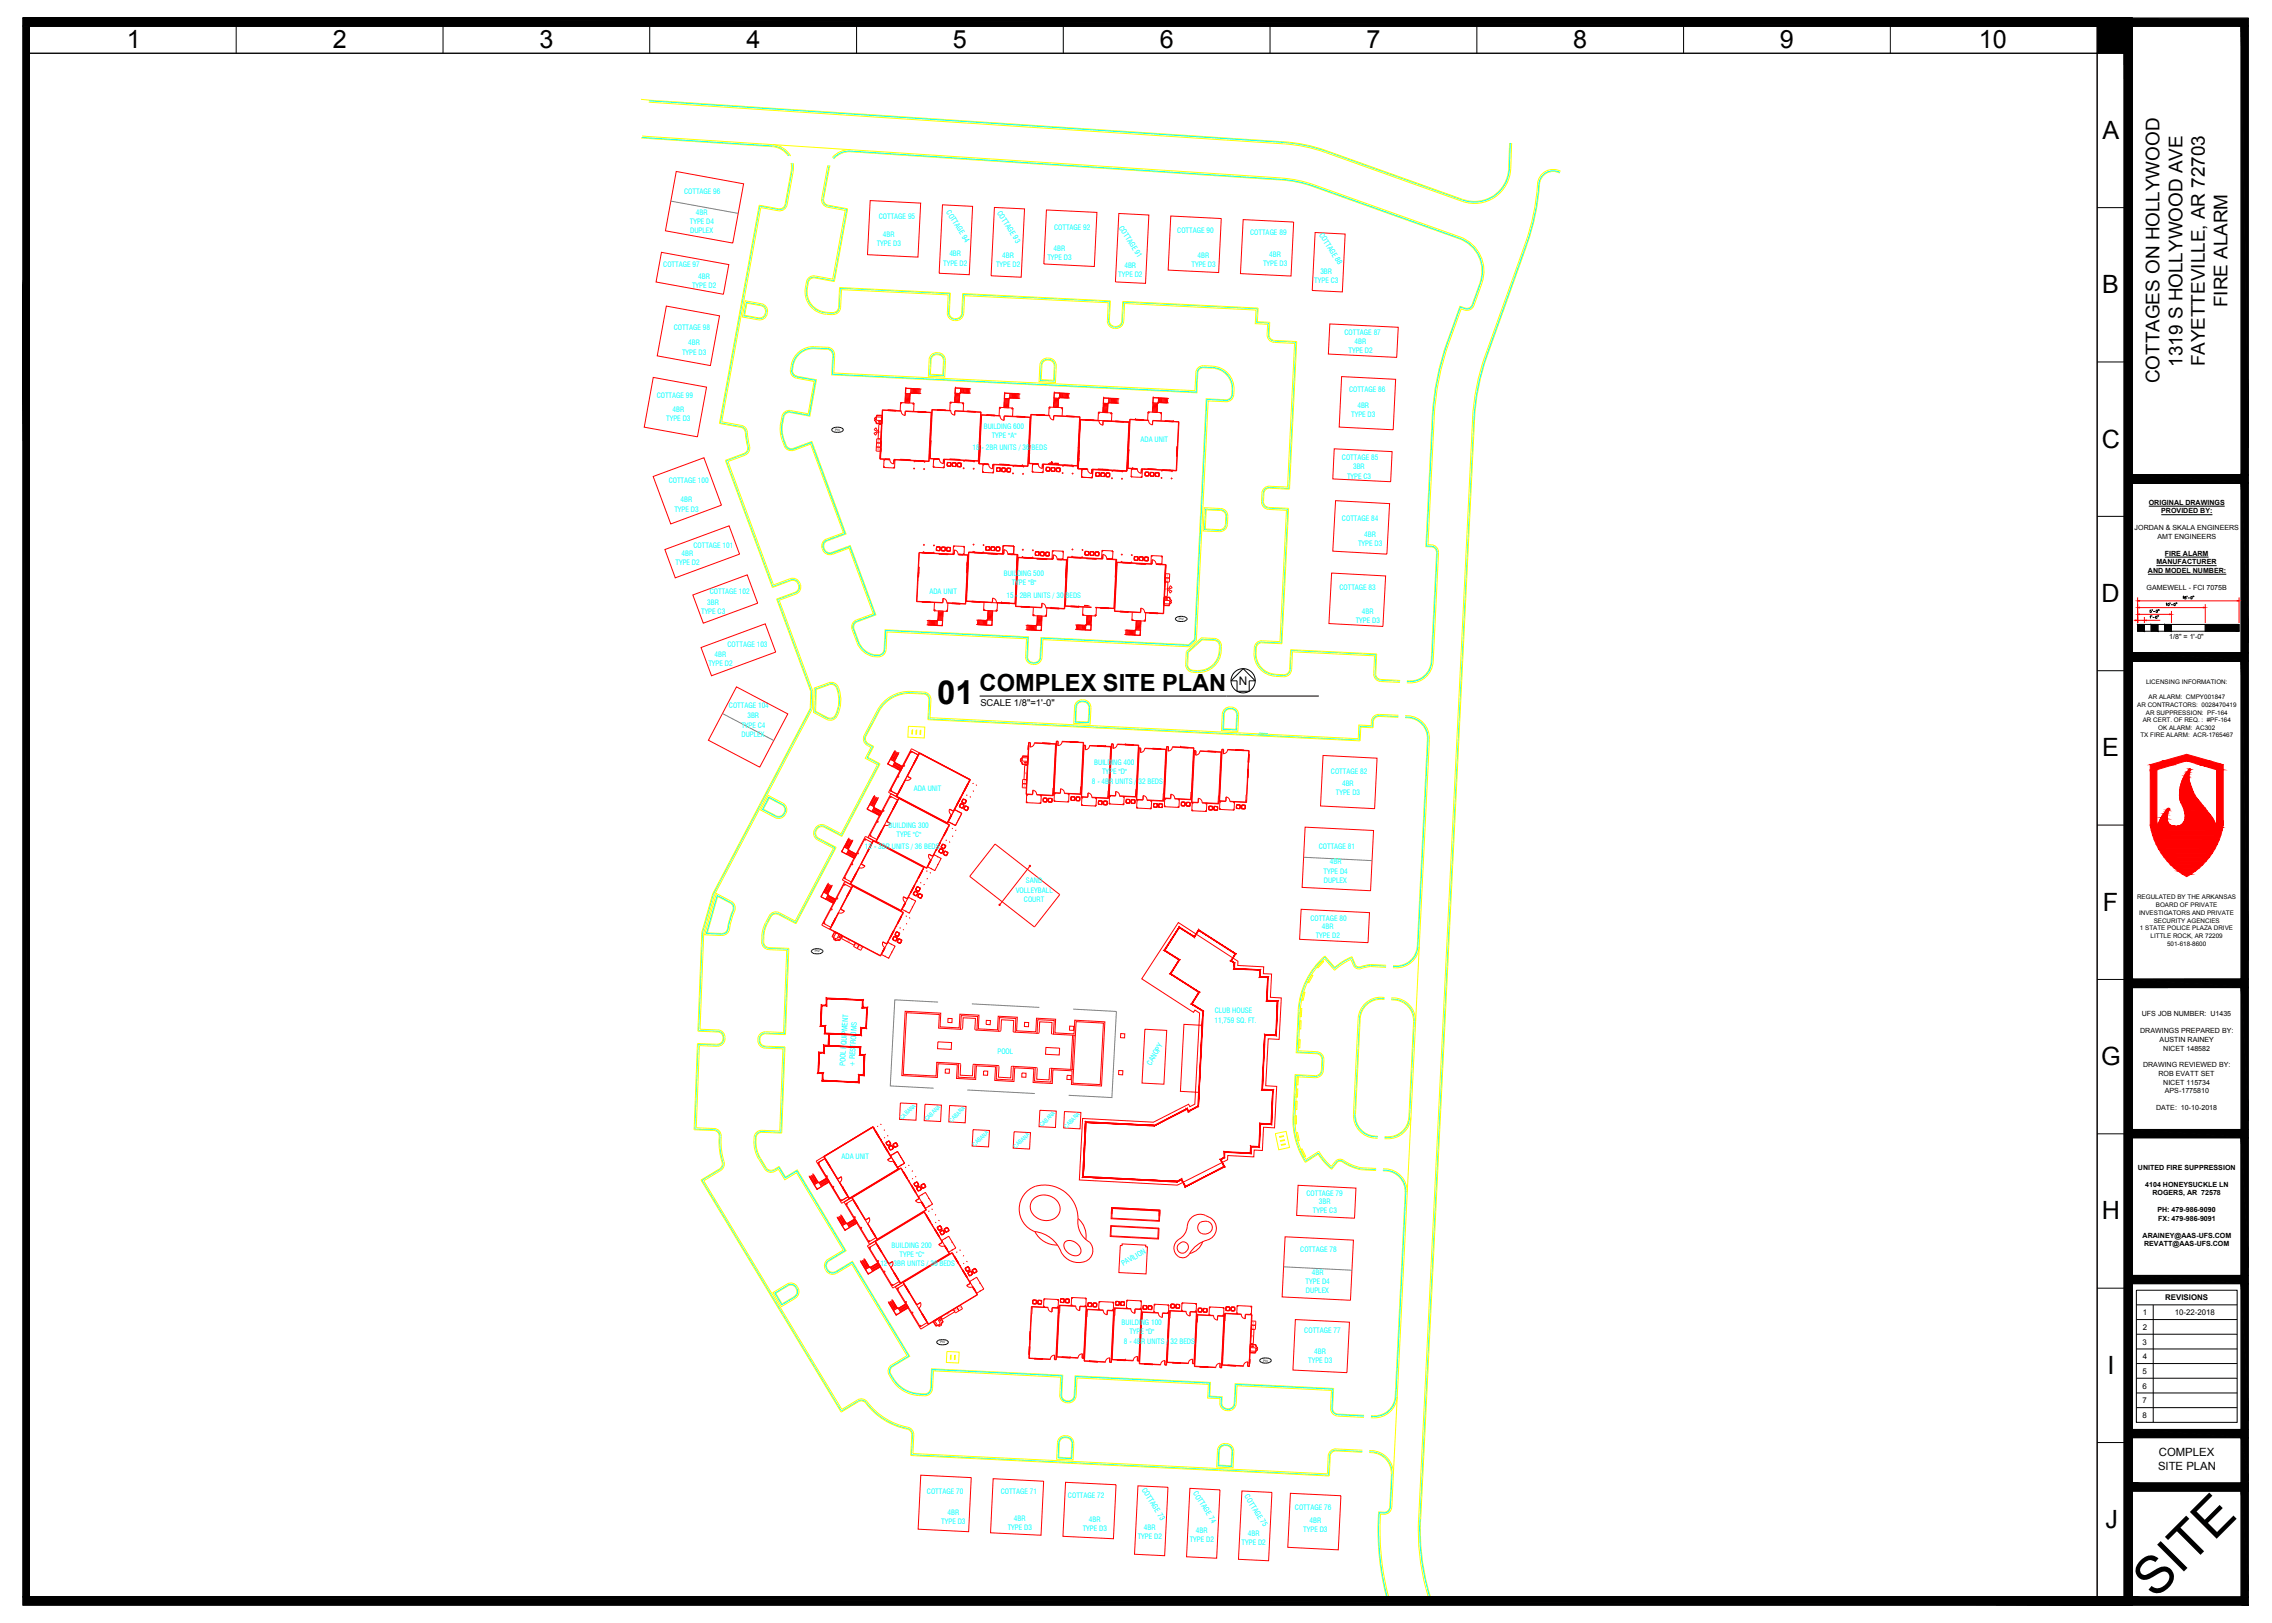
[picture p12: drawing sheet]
<svg xmlns="http://www.w3.org/2000/svg" width="1067mm" height="762mm" viewBox="0 0 1067 762" stroke-linecap="round" stroke-linejoin="round" font-family="sans-serif">
<defs><g id="words">
<text font-size="24.8" x="1012" y="751" transform="rotate(-45 1012 751)">SITE</text>
<text font-size="15.5" x="440" y="331">01</text>
<g font-size="11.8">
<text x="60" y="23">1</text>
<text x="156" y="23">2</text>
<text x="253" y="23">3</text>
<text x="351" y="23">4</text>
<text x="447" y="23">5</text>
<text x="545" y="23">6</text>
<text x="642" y="23">7</text>
<text x="739" y="23">8</text>
<text x="836" y="23">9</text>
<text x="929" y="23">10</text>
<text x="987" y="65">A</text>
<text x="987" y="138">B</text>
<text x="987" y="210">C</text>
<text x="987" y="283">D</text>
<text x="987" y="355">E</text>
<text x="987" y="428">F</text>
<text x="987" y="500">G</text>
<text x="987" y="572">H</text>
<text x="990" y="645">I</text>
<text x="989" y="717">J</text>
</g>
<text font-size="11.1" x="460" y="324">COMPLEX SITE PLAN</text>
<g font-size="8.9">
<text x="1046" y="144" transform="rotate(-90 1046 144)">FIRE ALARM</text>
<text x="1025" y="172" transform="rotate(-90 1025 172)">1319 S HOLLYWOOD AVE</text>
<text x="1035" y="172" transform="rotate(-90 1035 172)">FAYETTEVILLE, AR 72703</text>
<text x="1014" y="180" transform="rotate(-90 1014 180)">COTTAGES ON HOLLYWOOD</text>
</g>
<text font-size="5.5" x="582" y="322">N</text>
<g font-size="5.3">
<text x="1014" y="684">COMPLEX</text>
<text x="1013" y="690">SITE PLAN</text>
</g>
<text font-size="4.4" x="460" y="332">SCALE 1/8&quot;=1'-0&quot;</text>
<g font-size="3.7">
<text x="1017" y="610">REVISIONS</text>
<text x="1006" y="618">1</text>
<text x="1021" y="618">10-22-2018</text>
<text x="1006" y="624">2</text>
<text x="1006" y="631">3</text>
<text x="1006" y="638">4</text>
<text x="1006" y="645">5</text>
<text x="1006" y="652">6</text>
<text x="1006" y="659">7</text>
<text x="1006" y="666">8</text>
</g>
<g font-size="3.4" fill="#0ff">
<text x="321" y="91">COTTAGE 96</text>
<text x="327" y="101">4BR</text>
<text x="444" y="100" transform="rotate(58 444 100)">COTTAGE 94</text>
<text x="468" y="100" transform="rotate(58 468 100)">COTTAGE 93</text>
<text x="324" y="105">TYPE D4</text>
<text x="413" y="103">COTTAGE 95</text>
<text x="495" y="108">COTTAGE 92</text>
<text x="525" y="107" transform="rotate(58 525 107)">COTTAGE 91</text>
<text x="324" y="110">DUPLEX</text>
<text x="415" y="111">4BR</text>
<text x="553" y="109">COTTAGE 90</text>
<text x="587" y="110">COTTAGE 89</text>
<text x="619" y="110" transform="rotate(58 619 110)">COTTAGE 88</text>
<text x="412" y="116">TYPE D3</text>
<text x="495" y="118">4BR</text>
<text x="311" y="125">COTTAGE 97</text>
<text x="443" y="125">TYPE D2</text>
<text x="446" y="120">4BR</text>
<text x="468" y="126">TYPE D2</text>
<text x="471" y="121">4BR</text>
<text x="492" y="122">TYPE D3</text>
<text x="528" y="126">4BR</text>
<text x="559" y="125">TYPE D3</text>
<text x="562" y="121">4BR</text>
<text x="593" y="125">TYPE D3</text>
<text x="596" y="121">4BR</text>
<text x="328" y="131">4BR</text>
<text x="525" y="130">TYPE D2</text>
<text x="620" y="128">3BR</text>
<text x="325" y="135">TYPE D2</text>
<text x="617" y="133">TYPE C3</text>
<text x="316" y="155">COTTAGE 98</text>
<text x="631" y="158">COTTAGE 87</text>
<text x="636" y="161">4BR</text>
<text x="320" y="166">TYPE D3</text>
<text x="323" y="162">4BR</text>
<text x="633" y="166">TYPE D2</text>
<text x="633" y="184">COTTAGE 86</text>
<text x="308" y="187">COTTAGE 99</text>
<text x="637" y="191">4BR</text>
<text x="313" y="198">TYPE D3</text>
<text x="316" y="193">4BR</text>
<text x="634" y="196">TYPE D3</text>
<text x="462" y="201">BUILDING 600</text>
<text x="466" y="206">TYPE &quot;A&quot;</text>
<text x="536" y="208">ADA UNIT</text>
<text x="457" y="211">18 - 2BR UNITS / 36 BEDS</text>
<text x="630" y="216">COTTAGE 85</text>
<text x="635" y="220">3BR</text>
<text x="314" y="227">COTTAGE 100</text>
<text x="632" y="225">TYPE C3</text>
<text x="320" y="236">4BR</text>
<text x="317" y="240">TYPE D3</text>
<text x="630" y="245">COTTAGE 84</text>
<text x="326" y="257">COTTAGE 101</text>
<text x="638" y="256">TYPE D3</text>
<text x="641" y="252">4BR</text>
<text x="320" y="261">4BR</text>
<text x="317" y="265">TYPE D2</text>
<text x="471" y="270">BUILDING 500</text>
<text x="475" y="275">TYPE &quot;B&quot;</text>
<text x="333" y="279">COTTAGE 102</text>
<text x="436" y="279">ADA UNIT</text>
<text x="473" y="281">15 - 2BR UNITS / 30 BEDS</text>
<text x="629" y="277">COTTAGE 83</text>
<text x="332" y="284">3BR</text>
<text x="329" y="288">TYPE C3</text>
<text x="637" y="293">TYPE D3</text>
<text x="639" y="288">4BR</text>
<text x="342" y="304">COTTAGE 103</text>
<text x="336" y="309">4BR</text>
<text x="333" y="313">TYPE D2</text>
<text x="342" y="332">COTTAGE 104</text>
<text x="348" y="342">TYPE C4</text>
<text x="351" y="337">3BR</text>
<text x="348" y="346">DUPLEX</text>
<text x="514" y="359">BUILDING 400</text>
<text x="517" y="364">TYPE &quot;D&quot;</text>
<text x="625" y="363">COTTAGE 82</text>
<text x="429" y="371">ADA UNIT</text>
<text x="513" y="368">8 - 4BR UNITS / 32 BEDS</text>
<text x="630" y="369">4BR</text>
<text x="627" y="373">TYPE D3</text>
<text x="417" y="389">BUILDING 300</text>
<text x="421" y="393">TYPE &quot;C&quot;</text>
<text x="406" y="399">12 - 3BR UNITS / 36 BEDS</text>
<text x="619" y="399">COTTAGE 81</text>
<text x="624" y="406">4BR</text>
<text x="621" y="410">TYPE D4</text>
<text x="477" y="419">VOLLEYBALL</text>
<text x="482" y="415">SAND</text>
<text x="622" y="414">DUPLEX</text>
<text x="481" y="423">COURT</text>
<text x="615" y="432">COTTAGE 80</text>
<text x="621" y="436">4BR</text>
<text x="618" y="441">TYPE D2</text>
<text x="570" y="476">CLUB HOUSE</text>
<text x="570" y="480">11,759 SQ. FT.</text>
<text x="468" y="495">POOL</text>
<text x="397" y="501" transform="rotate(-87 397 501)">POOL EQUIPMENT</text>
<text x="401" y="501" transform="rotate(-87 401 501)">+ RESTROOMS</text>
<text x="540" y="500" transform="rotate(-60 540 500)">CANOPY</text>
<text x="395" y="544">ADA UNIT</text>
<text x="613" y="561">COTTAGE 79</text>
<text x="616" y="570">TYPE C3</text>
<text x="619" y="565">3BR</text>
<text x="419" y="586">BUILDING 200</text>
<text x="611" y="588">COTTAGE 78</text>
<text x="422" y="590">TYPE &quot;C&quot;</text>
<text x="413" y="594">12 - 3BR UNITS / 36 BEDS</text>
<text x="527" y="595" transform="rotate(-31 527 595)">PAVILION</text>
<text x="616" y="598">4BR</text>
<text x="613" y="603">TYPE D4</text>
<text x="613" y="607">DUPLEX</text>
<text x="527" y="622">BUILDING 100</text>
<text x="530" y="626">TYPE &quot;D&quot;</text>
<text x="612" y="626">COTTAGE 77</text>
<text x="528" y="631">8 - 4BR UNITS / 32 BEDS</text>
<text x="617" y="636">4BR</text>
<text x="614" y="640">TYPE D3</text>
<text x="435" y="701">COTTAGE 70</text>
<text x="470" y="701">COTTAGE 71</text>
<text x="536" y="700" transform="rotate(58 536 700)">COTTAGE 73</text>
<text x="560" y="701" transform="rotate(58 560 701)">COTTAGE 74</text>
<text x="501" y="703">COTTAGE 72</text>
<text x="584" y="703" transform="rotate(58 584 703)">COTTAGE 75</text>
<text x="445" y="711">4BR</text>
<text x="608" y="709">COTTAGE 76</text>
<text x="442" y="716">TYPE D3</text>
<text x="473" y="718">TYPE D3</text>
<text x="476" y="714">4BR</text>
<text x="508" y="719">TYPE D3</text>
<text x="511" y="715">4BR</text>
<text x="537" y="718">4BR</text>
<text x="562" y="720">4BR</text>
<text x="612" y="719">TYPE D3</text>
<text x="615" y="715">4BR</text>
<text x="534" y="723">TYPE D2</text>
<text x="559" y="724">TYPE D2</text>
<text x="583" y="725">TYPE D2</text>
<text x="586" y="721">4BR</text>
</g>
<g font-size="3.3">
<text x="1009" y="237">ORIGINAL DRAWINGS</text>
<text x="1015" y="241">PROVIDED BY:</text>
<text x="1002" y="249">JORDAN &amp; SKALA ENGINEERS</text>
<text x="1013" y="253">AMT ENGINEERS</text>
<text x="1016" y="261">FIRE ALARM</text>
<text x="1009" y="269">AND MODEL NUMBER:</text>
<text x="1013" y="265">MANUFACTURER</text>
<text x="1008" y="277">GAMEWELL - FCI 7075B</text>
<text x="1019" y="300">1/8&quot; = 1'-0&quot;</text>
<text x="1006" y="477">UFS JOB NUMBER: U1435</text>
<text x="1005" y="485">DRAWINGS PREPARED BY:</text>
<text x="1014" y="489">AUSTIN RAINEY</text>
<text x="1016" y="493">NICET 148582</text>
<text x="1006" y="501">DRAWING REVIEWED BY:</text>
<text x="1014" y="505">ROB EVATT SET</text>
<text x="1016" y="509">NICET 115734</text>
<text x="1016" y="513">APS-1775810</text>
<text x="1012" y="521">DATE: 10-10-2018</text>
<text x="1004" y="549">UNITED FIRE SUPPRESSION</text>
<text x="1007" y="557">4104 HONEYSUCKLE LN</text>
<text x="1011" y="561">ROGERS, AR 72578</text>
<text x="1013" y="569">PH: 479-986-9090</text>
<text x="1013" y="573">FX: 479-986-9091</text>
<text x="1006" y="581">ARAINEY@AAS-UFS.COM</text>
<text x="1007" y="585">REVATT@AAS-UFS.COM</text>
</g>
<g font-size="3">
<text x="1008" y="321">LICENSING INFORMATION:</text>
<text x="1009" y="328">AR ALARM: CMPY001847</text>
<text x="1003" y="332">AR CONTRACTORS: 0028470419</text>
<text x="1008" y="335">AR SUPPRESSION: PF-164</text>
<text x="1006" y="339">AR CERT. OF REQ. : #PF-164</text>
<text x="1005" y="346">TX FIRE ALARM: ACR-1765467</text>
<text x="1013" y="343">OK ALARM: AC302</text>
<text x="1003" y="422">REGULATED BY THE ARKANSAS</text>
<text x="1012" y="426">BOARD OF PRIVATE</text>
<text x="1004" y="429">INVESTIGATORS AND PRIVATE</text>
<text x="1005" y="437">1 STATE POLICE PLAZA DRIVE</text>
<text x="1011" y="433">SECURITY AGENCIES</text>
<text x="1010" y="440">LITTLE ROCK, AR 72209</text>
<text x="1018" y="444">501-618-8600</text>
</g>
<g font-size="2.7" fill="#0ff">
<text x="424" y="526" transform="rotate(-45 424 526)">CABANA</text>
<text x="435" y="526" transform="rotate(-45 435 526)">CABANA</text>
<text x="447" y="527" transform="rotate(-45 447 527)">CABANA</text>
<text x="489" y="529" transform="rotate(-45 489 529)">CABANA</text>
<text x="501" y="530" transform="rotate(-45 501 530)">CABANA</text>
<text x="458" y="538" transform="rotate(-45 458 538)">CABANA</text>
<text x="477" y="539" transform="rotate(-45 477 539)">CABANA</text>
</g>
<g font-size="1.5">
<text x="392" y="202">PIV</text>
<text x="554" y="291">PIV</text>
<text x="383" y="447">PIV</text>
<text x="441" y="631">PIV</text>
<text x="593" y="639">PIV</text>
</g>
<g font-size="1.3" fill="#f00">
<text x="413" y="202" transform="rotate(-176 413 202)">E</text>
<text x="413" y="208" transform="rotate(180 413 208)">T</text>
<text x="413" y="207" transform="rotate(-177 413 207)">C</text>
<text x="413" y="210" transform="rotate(-177 413 210)">W</text>
<text x="548" y="273" transform="rotate(3 548 273)">C</text>
<text x="548" y="271">T</text>
<text x="547" y="277" transform="rotate(4 547 277)">E</text>
<text x="482" y="362" transform="rotate(180 482 362)">E</text>
<text x="481" y="368" transform="rotate(-176 481 368)">T</text>
<text x="481" y="367" transform="rotate(180 481 367)">C</text>
<text x="398" y="441" transform="rotate(117 398 441)">E</text>
<text x="402" y="443" transform="rotate(118 402 443)">C</text>
<text x="404" y="444" transform="rotate(118 404 444)">T</text>
<text x="445" y="617" transform="rotate(57 445 617)">E</text>
<text x="448" y="615" transform="rotate(59 448 615)">C</text>
<text x="450" y="614" transform="rotate(60 450 614)">T</text>
<text x="588" y="624" transform="rotate(3 588 624)">C</text>
<text x="588" y="622" transform="rotate(4 588 622)">T</text>
<text x="588" y="628" transform="rotate(4 588 628)">E</text>
</g>
</g></defs>
<!-- layer: 0 -->
<g fill="#f00" stroke="#f00" stroke-width=".47">
<path d="M1016 357l11-3 10 3z"/>
<path d="M1028 362h-1z"/>
<path d="M1023 409h8l-2 1z"/>
<path d="M1027 357l17 2-7-2zM1027 357l17 2h-11z"/>
<path d="M1016 357l5 2 6-2zM1010 359l6-2 5 2z"/>
<path d="M1033 359l11 2v-2zM1033 359l11 2h-3z"/>
<path d="M1010 359l3 2 8-2zM1010 359l3 2h-3z"/>
<path d="M1028 361v1zM1028 361v1z"/>
<path d="M1027 362h1zM1027 362l1 1h-1z"/>
<path d="M1027 363h1zM1027 363h1z"/>
<path d="M1027 363h1zM1027 363h1h-2z"/>
<path d="M1026 363h2zM1026 363l2 1z"/>
<path d="M1026 364h2zM1026 364h2h-2zM1026 364h2zM1026 364h2z"/>
<path d="M1026 364l2 1v-1zM1026 364l2 1h-3z"/>
<path d="M1025 365h3zM1025 365h3h-3z"/>
<path d="M1025 365l3 1zM1025 365l3 1z"/>
<path d="M1025 366h3zM1025 366h3h-3z"/>
<path d="M1025 366l3 1v-1zM1025 366l3 1h-4z"/>
<path d="M1024 367h4zM1024 367h4h-4z"/>
<path d="M1024 367l4 1v-1zM1024 367l4 1h-4z"/>
<path d="M1024 368l5 1-1-1zM1024 368l5 1h-5z"/>
<path d="M1024 369h5zM1024 369h5h-5z"/>
<path d="M1024 369l5 1v-1zM1024 369l5 1h-5z"/>
<path d="M1024 370l5 1v-1zM1024 370l5 1h-5z"/>
<path d="M1024 371h5zM1024 371h5h-6z"/>
<path d="M1023 371l7 1-1-1zM1023 371l7 1h-7z"/>
<path d="M1023 372h7zM1023 372h7z"/>
<path d="M1023 372l8 1-1-1zM1023 372l8 1h-8z"/>
<path d="M1023 373h8zM1023 373h8z"/>
<path d="M1023 373l8 2v-2zM1023 373l8 2h-8zM1023 375h8zM1023 375h8z"/>
<path d="M1023 375h9h-1zM1023 375h9h-8z"/>
<path d="M1024 375l8 1zM1024 375l8 1z"/>
<path d="M1024 376h8zM1024 376h8z"/>
<path d="M1024 376h9h-1zM1024 376h9h-9z"/>
<path d="M1024 376l9 1v-1zM1024 376l9 1h-9z"/>
<path d="M1024 377l10 1-1-1zM1024 377l10 1h-9z"/>
<path d="M1025 378l10 1-1-1zM1025 378l10 1h-10z"/>
<path d="M1025 379l11 1zM1025 379l11 1z"/>
<path d="M1017 380h1zM1017 380h1z"/>
<path d="M1017 380h1zM1017 380l1 1z"/>
<path d="M1025 380l11 1v-1zM1025 380l11 1h-10z"/>
<path d="M1017 381h1zM1017 381h1h-1z"/>
<path d="M1017 381h1zM1017 381h1z"/>
<path d="M1017 381l1 1v-1zM1017 381l1 1h-2z"/>
<path d="M1026 381l11 1-1-1zM1026 381l11 1h-11z"/>
<path d="M1016 382h2zM1016 382h2z"/>
<path d="M1016 382l2 1v-1zM1016 382l2 1h-2z"/>
<path d="M1026 382l12 1-1-1zM1026 382l12 1h-12z"/>
<path d="M1016 383h2zM1015 383h3z"/>
<path d="M1015 383h3zM1015 383h3h-3z"/>
<path d="M1026 383h12zM1026 383h12h-12z"/>
<path d="M1015 383h3zM1015 383h3z"/>
<path d="M1026 383l13 1-1-1zM1026 383l13 1h-13z"/>
<path d="M1015 383l3 1v-1zM1015 383l3 1h-3z"/>
<path d="M1015 384h3zM1015 384h3z"/>
<path d="M1026 384h13zM1026 384h13z"/>
<path d="M1015 384h3zM1015 384h3h-4z"/>
<path d="M1026 384l13 1v-1zM1026 384l13 1h-13z"/>
<path d="M1026 385h13zM1026 385h13z"/>
<path d="M1014 384l4 1v-1zM1014 384l4 1h-4z"/>
<path d="M1014 385h4zM1014 385h4z"/>
<path d="M1026 385h14zM1026 385h14z"/>
<path d="M1014 385l4 1v-1zM1014 385l4 1h-4z"/>
<path d="M1026 385l14 1v-1zM1026 385l14 1h-15z"/>
<path d="M1025 386h15zM1025 386h15z"/>
<path d="M1014 386h4zM1014 386h4z"/>
<path d="M1014 386h4zM1014 386h4z"/>
<path d="M1025 386h15zM1025 386h15h-15z"/>
<path d="M1014 386l4 1zM1014 386l4 1z"/>
<path d="M1025 386l15 1v-1zM1025 386l15 1h-15z"/>
<path d="M1013 387h5zM1013 387h5z"/>
<path d="M1013 387h6zM1013 387h6z"/>
<path d="M1025 387h15zM1024 387h16z"/>
<path d="M1013 387h6zM1013 387h6z"/>
<path d="M1024 387h16zM1024 387h16z"/>
<path d="M1041 361l3 26v-26zM1041 361l3 26h-3z"/>
<path d="M1010 361l3 26v-26zM1010 361l3 26h-3z"/>
<path d="M1013 387l7 1zM1013 387l7 1z"/>
<path d="M1024 387l16 1zM1024 388h16z"/>
<path d="M1013 388h7zM1013 388h7z"/>
<path d="M1024 388h17zM1023 388h18z"/>
<path d="M1013 388h8zM1013 388h8z"/>
<path d="M1023 388h18zM1022 388h19z"/>
<path d="M1013 388h8zM1013 388h8z"/>
<path d="M1022 388h19zM1022 388h19z"/>
<path d="M1013 388h9zM1013 388h9z"/>
<path d="M1010 387l3 1v-1zM1010 387l3 1h-3z"/>
<path d="M1041 387l3 2v-2zM1041 387l3 2h-3z"/>
<path d="M1013 388l28 1v-1zM1013 388l28 1h-28z"/>
<path d="M1010 388l3 1v-1zM1010 388l3 1h-3z"/>
<path d="M1010 389l33 1 1-1zM1010 389l33 1h-33z"/>
<path d="M1010 390l33 2v-2zM1010 390l33 2h-32z"/>
<path d="M1011 392l31 2 1-2zM1011 392l31 2h-31z"/>
<path d="M1011 394l30 2 1-2zM1011 394l30 2h-29z"/>
<path d="M1012 396l28 3 1-3zM1012 396l28 3h-26z"/>
<path d="M1014 399l25 2 1-2zM1014 399l25 2h-24z"/>
<path d="M1015 401l22 1 2-1zM1015 401l22 1h-21z"/>
<path d="M1016 402l20 2 1-2zM1016 402l20 2h-18z"/>
<path d="M1018 404l16 2 2-2zM1018 404l16 2h-15z"/>
<path d="M1019 406l14 2 1-2zM1019 406l14 2h-12z"/>
<path d="M1021 408l10 1 2-1zM1021 408l10 1h-8z"/>
<path d="M1023 409l2 1h4zM1025 410h4l-2 2z"/>
</g>
<g fill="none" stroke="#000" stroke-width=".47">
<path d="M11 8h990v746h-990M14 12h983v738h-983zM111 12v13M208 12v13M305 12v13M402 12v13M499 12v13M596 12v13M693 12v13M791 12v13M888 12v13M985 12v738"/>
<path d="M1001 12h51v211h-51M1056 8h-55v692h55M14 25h971v725h-971zM14 25h983M985 97h12M985 170h12M391 201h1a2.7 2.7 0 0 1 4 1l-2 1M391 203h1M391 201v1v1M392 203h2M1001 227h51v79h-51M1009 238h36"/>
<path d="M985 242h12M1015 242h24M1009 270h36M1013 266h28M1016 262h21M554 292h2M554 292a1.4 1.4 0 0 1-2-2 1.3 1.3 0 0 1 2-1 2.6 2.6 0 0 1 3 2l-1 1M1004 293h47v3h-47zM1007 293v3M1010 293v3M1013 293v3M1016 293v3"/>
<path d="M1020 293v3M1035 293v3M578 320l6-6 5 6h-2v5h-6v-5zM985 315h12M1001 310h51v150h-51M460 327h159M985 387h12M382 448h4M382 447a1.5 1.5 0 0 1 0-1 1.5 1.5 0 0 1 2-1 1.5 1.5 0 0 1 2 1 1.5 1.5 0 0 1 0 1M985 460h12M1001 464h51v66h-51M985 532h12"/>
<path d="M1001 534h51v65h-51M985 605h12M1001 603h51v68h-51M1003 606h47v62h-47zM1003 620h47M1003 613h47M1011 613v55M441 629h4M441 629l-1 1 1 1M441 631h3M444 629l1 1-1 1M445 631h-1"/>
<path d="M592 638v1l1 1M593 638h3M593 638h-1M596 638a1.5 1.5 0 0 1 0 2 1.5 1.5 0 0 1-2 0h-1M1003 633h47M1003 626h47M1003 640h47M1003 647h47M1003 654h47M985 677h12M1001 675h51v21h-51M1003 661h47"/>
<path d="M1052 700v50h-51v4h55M14 750v-738h983v738M14 750h983"/>
<circle cx="584" cy="320" r="6"/>
</g>
<g fill="#000" stroke="#000" stroke-width=".47">
<path d="M11 8l990 4h-990zM1052 12h4v196zM1052 227h4v74zM1052 310h4v139zM1052 464h4v62zM1001 530l55 4h-55zM1052 534h4v60zM1001 599l55 4h-55zM1052 603h4v63zM1001 671l55 4h-55zM1052 675h4v20zM1001 696l55 4h-55z"/>
<path d="M11 145l3 605h-3zM11 750l990 4h-990zM1052 700h4v46z"/>
<path d="M985 12l12 13v-13zM985 12l12 13h-12z"/>
<path d="M11 8l990 4v-4zM11 8h990z"/>
<path d="M997 12l4 738v-738zM997 12l4 738h-4z"/>
<path d="M1006 9h50v3zM1001 12h55l-50-3zM1001 9h5l-5 3z"/>
<path d="M1056 208l-4 15h4zM1052 12l4 196-4 15z"/>
<path d="M1001 227h55zM1001 223l55 4h-55z"/>
<path d="M1001 223l55 4v-4zM1001 223h55z"/>
<path d="M1004 293l3 3v-3zM1004 293l3 3h-3z"/>
<path d="M1010 293l3 3v-3zM1010 293l3 3h-3z"/>
<path d="M1016 293l4 3v-3zM1016 293l4 3h-4z"/>
<path d="M1035 293l16 3v-3zM1035 293l16 3h-16z"/>
<path d="M1056 301l-4 5h4zM1052 227l4 74-4 5z"/>
<path d="M1001 310h55zM1001 306l55 4h-55z"/>
<path d="M1001 306l55 4v-4zM1001 306h55z"/>
<path d="M1056 449l-4 11h4zM1052 310l4 139-4 11z"/>
<path d="M1001 464h55zM1001 460l55 4h-55z"/>
<path d="M1001 460l55 4v-4zM1001 460h55z"/>
<path d="M1056 526l-4 4h4zM1052 464l4 62-4 4z"/>
<path d="M1001 530l55 4v-4zM1001 530h55z"/>
<path d="M1056 594l-4 5h4zM1052 534l4 60-4 5z"/>
<path d="M1001 599l55 4v-4zM1001 599h55z"/>
<path d="M1056 666l-4 5h4zM1052 603l4 63-4 5z"/>
<path d="M1001 671l55 4v-4zM1001 671h55z"/>
<path d="M1052 696h4v-1zM1052 675l4 20-4 1z"/>
<path d="M1056 696v4zM1001 696h55v4zM1001 696l55 4z"/>
<path d="M14 12l-3 133 3 605zM11 12h3l-3 133z"/>
<path d="M11 750l990 4v-4zM11 750h990z"/>
<path d="M1001 750l55 4h-55zM1001 750l55 4v-4z"/>
<path d="M1052 750h4v-4zM1052 700l4 46-4 4z"/>
</g>
<!-- layer: DIMENSION -->
<path d="M1002 291h1M1004 280v13M1004 291h3M1005 288h14M1005 285h30M1005 282h45M1007 290v3M1008 291h6M1020 287v6M1035 284v9M1051 280v13" fill="none" stroke="#f00" stroke-width=".47"/>
<g fill="#f00" stroke="#f00" stroke-width=".47">
<path d="M1003 291h1z"/>
<path d="M1007 291h1z"/>
<path d="M1004 288h1z"/>
<path d="M1019 288h1z"/>
<path d="M1004 285h1z"/>
<path d="M1004 282h1z"/>
<path d="M1050 282h1z"/>
</g>
<g fill="none" stroke="#000" stroke-width=".47">
<path d="M1027 280h.1M1030 280h.1M1009 289l1 1M1010 286v1v1l-1-1M1010 289h.1M1011 286v1M1011 290h1M1011 287h1M1013 289h.1M1013 286v1M1014 289h-1M1014 286v1"/>
<path d="M1017 283v1M1019 283h.1M1019 284h1M1022 283h.1M1025 280v1M1026 280v1M1027 281h1"/>
<circle cx="1012" cy="290" r=".5"/>
<circle cx="1013" cy="287" r=".5"/>
<circle cx="1018" cy="284" r=".5"/>
<circle cx="1021" cy="284" r=".5"/>
<circle cx="1029" cy="281" r=".5"/>
</g>
<!-- layer: BUILDING -->
<g fill="none" stroke="#f00" stroke-width=".47">
<path d="M318 81l31 5-5 28-32-6zM409 94l23 1-1 26-24-1zM443 96l14 1-2 32-14-1zM467 97l14 1-2 32-14-1zM491 99l24 1-1 25-24-1zM311 118l31 6-2 14-32-6zM525 100l14 1-1 32-14-1zM550 101l23 2-1 25-24-1zM584 103l23 1-1 26-24-2zM618 109l14 1-2 27-14-1zM313 144l25 4-4 24-25-5zM624 152l33 2-1 14-32-2z"/>
<path d="M307 177l25 5-5 23-25-4zM630 177l25 1-1 24-25-1zM410 196l1 1h-1M411 196h1zM411 197v1M411 197h.1M411 198l1 1h2M411 198v1M411 198h.1M412 196v-1h2v4h-3v-1M412 196h2v1h-3zM412 196h.1"/>
<path d="M412 198h1M413 198h.1M413 198h-1M413 198h1M414 199h-1l-1 7h2M414 196v1M414 196h.1M414 197h.1M414 195h-2v1M414 193h9M414 193v14M417 193h.1"/>
<path d="M417 193h4M419 193h.1M421 193h.1M423 189v1zM423 189h6M423 189v4M423 193l1 1 1 1M425 188v1M425 195h.1M425 188h2M425 189h2M425 187l2 1"/>
<path d="M425 186v1M425 193h.1M425 187v1M425 186l2 1M425 187h2M425 193v2M425 186h2M425 186h.1M425 185h.1M425 193l12 1M425 185h2M425 185h3"/>
<path d="M425 185v1M425 187v2M425 182h.1M425 182h3M425 182v3M425 182l8 1M426 193h.1M427 188h.1M427 188v1h-2M427 187h.1M427 187v1M427 186v1"/>
<path d="M427 185v1M428 185h.1M428 182h.1M428 182v3M428 185h1M428 182h1M428 193h1M429 189v1zM429 185h.1M429 182h.1M429 182v3M429 189v4"/>
<path d="M429 185l-2-1v5M429 185h1M429 182h1M430 185h.1M430 182h.1M430 182v3M430 185h1M430 182l1 1M431 193h.1M431 193h4M431 193l4 1M431 193h2"/>
<path d="M431 183h1M431 183v2M432 183v2h-3M432 183l-1 2M433 185h-2M433 193v1M433 193h.1M433 194h.1M435 193v1M437 194l-1 22M438 192l8 1M438 192l-2 24"/>
<path d="M438 192l-1 15M440 192h.1M440 193h.1M440 192v1M440 192l4 1M442 193h.1M444 193h.1M446 189h1zM446 189h6M446 189v4M446 193l1 1 1 1M446 193h.1"/>
<path d="M448 189h2M448 188l2 1M448 195h.1M448 187v1M448 188v1M448 187h2M448 188h2M448 186v1M448 187h.1M448 186h3M448 187h3M448 193h.1"/>
<path d="M448 186h.1M448 185v1M448 193l13 1M448 185h.1M448 185h3M448 193v2M448 186v3M449 182v3M449 182h2M449 182h.1M449 182l7 1M450 189h.1"/>
<path d="M450 188v1M450 187v1M451 184h.1M451 184l4 1M451 184l-1 5M451 187h-1M451 186v1M451 186h.1M451 185v1M451 185h.1M451 182h.1M451 182v2h1"/>
<path d="M451 182h1M451 182v3M452 184v1M452 182h.1M452 182v2M452 189v1zM452 185h1M452 182l1 3M452 182h1M452 182v3M452 189v4M453 185h.1"/>
<path d="M453 182h.1M453 182v3M453 185h1M453 182h1M454 185h.1M454 182h.1M454 182v3M454 193h4M454 193h.1M454 185h1M454 182h1M455 185h.1"/>
<path d="M455 182v3M455 185h1M456 193h.1M456 193h2M458 193h.1M461 194l-1 22M461 195h9M461 195l-1 23M461 195l-1 14M463 195h.1M463 195h4M465 195h.1"/>
<path d="M467 195h.1M469 191l1 1zM469 191l7 1M469 191v4M470 195v2h1M471 191h3M471 197h.1M471 190v1M471 190h.1M471 190h3M471 189v1M471 189h3"/>
<path d="M471 195h1M471 188v1M471 188h3M471 189h.1M472 188h-1M472 187h2v1M472 195l12 1M472 187v1M472 187h2M472 188h2M472 195l-1 2M472 187h.1"/>
<path d="M472 189l-1 2M472 185h.1M472 185h2M472 185v2M472 185h7M474 191h-3M474 190h.1M474 190v1M474 189v1M474 189h.1M474 188v1M474 187h.1"/>
<path d="M474 185h.1M474 185v2h1M474 185h1M474 185v2M475 187h.1M475 185h.1M475 185v2M475 192h1h-1zM475 187h1M475 185l1 2M475 185h1M476 192l-1 3"/>
<path d="M476 187h.1M476 185h.1M476 185v2M476 187h1M476 185h1M477 187h.1M477 185h.1M477 185v2M477 196h4M477 187h1M477 196h2M477 196h.1"/>
<path d="M477 185h1M478 187h.1M478 185v2M478 185h1l-1 2M478 187h-4l-1 4M478 187h1M479 196h.1M479 196h2M481 196h.1M484 196h.1M484 196l-1 23M484 195l-1 22"/>
<path d="M484 195l-1 14M484 195h9zM487 195h4M487 195h.1M487 195h3M487 195h2M489 195h.1M491 195h-1M491 195h.1M493 191v1zM493 191h6M493 191l-1 4"/>
<path d="M493 195v2h2M495 191h2M495 190h.1M495 190v1M495 190h2M495 195v2M495 189h2M495 189v1M495 188v1M495 189h.1M495 188h2M495 195l12 1"/>
<path d="M495 195h.1M495 187l2 1M495 187v1M495 187h.1M495 187h2M495 189v2M495 184h.1M495 184h3M495 184v3M495 184l4 1M497 191h.1M497 190v1"/>
<path d="M497 190h.1M497 189v1M497 188v1M497 189h.1M497 188h.1M497 187v1M497 187h.1M498 184h.1M498 184l-1 3M498 184l1 1M498 187h-1M498 187h1"/>
<path d="M498 185v2M498 191h1v1zM499 187h.1M499 185h.1M499 185v2M499 185h3M499 191v4M499 187h-2v4M499 187h3M499 187h1M499 185h1M500 187h.1"/>
<path d="M500 185v2M500 185h.1M500 187h1M500 185h1M501 195l4 1M501 185v2M501 185h.1M501 185h1v2h-1M503 195h.1M504 196h.1M505 196h-1M507 196l-1 24"/>
<path d="M507 196l-1 23M507 197l23 1M507 197l9 1M507 197v15M507 197h.1M510 197h4M510 197h.1M512 197h.1M514 197h.1M516 194h.1M516 194h6M516 194v3"/>
<path d="M516 198l1 1 1 1M518 193v1M518 193h2M518 194h2M518 200h.1M518 193h.1M518 192h.1M518 192h2M518 192v1M518 191v1M518 191h2M518 190h.1"/>
<path d="M518 198h.1M518 198h12M518 190l2 1M518 190h2M518 198v2M518 190v1M518 189h2v1M518 189h.1M518 189h3M518 191v3M518 189v1M518 187h.1"/>
<path d="M518 187h3M518 187v2M518 187h4M519 198h.1M520 193h.1M520 193v1M520 192v1M520 192h.1M520 191v1M520 190v1M520 189h.1M521 187h.1"/>
<path d="M521 189h-1M521 189h.1M521 187v2M521 189h1M521 187h1M521 198h1M522 194h.1M522 187h.1M522 187v2M522 187h4M522 194v4M522 189h-2v5"/>
<path d="M522 189h3M522 189h1M522 187h1M523 189h1M523 187v2M523 187h.1M523 187h1M524 198h4M524 198h.1M524 189h.1M524 187h1v2h-1M524 187v2"/>
<path d="M526 198h.1M526 198h2M528 198h.1M530 198h.1M530 198l-1 23M530 197h9M530 197v14M533 197h4M533 197h.1M535 197h.1M537 197h.1M539 193h1v1z"/>
<path d="M539 193l6 1M539 193v4M539 197l1 2h1M541 193l2 1v-1M541 192v1M541 193h2M541 192l2 1M541 192h.1M541 191v1M541 191h2M541 192h2M541 198h.1"/>
<path d="M541 198v2zM541 190v1M541 198h13M541 190h.1M541 190h3M541 189h.1M541 189h3M541 191v2M541 189v1M541 187h1M541 187h3M541 187v2"/>
<path d="M542 187h.1M542 187h7M543 193h.1M543 192v1M543 191v1M543 191h.1M544 190h.1M544 190l-1 1M544 189v1M544 189h.1M544 187h.1M544 187h1"/>
<path d="M544 187v2M544 189h1M545 187h.1M545 187l-1 2M545 194h.1M545 189h.1M545 187v2M545 187h1M545 194v4M545 189h-2v5M545 189h1M546 187l-1 2"/>
<path d="M546 187h.1M546 189h1M546 187h1M546 187v2M547 189h.1M547 187h.1M547 187v2M547 198h4M547 198h.1M547 189h1M547 187h1M548 187v2h-3"/>
<path d="M548 187v2M549 189h-1M549 198h.1M551 198h.1M554 198l-1 12M411 201l1 2-1 1-1-1h2l-2-1zM411 210v2h2h1M411 210h2M412 208h1M412 208l-1 2M413 215l5 1M413 215h.1"/>
<path d="M413 214h.1M413 213v2M413 213v1M413 212v2M413 212h1M413 211l1 1M413 211v1M413 210v1l1-1M413 210l1 1M413 210h1M413 209l1 1M413 214v1"/>
<path d="M413 208l1 1M414 207h.1M414 207v2M414 213h-1M414 212l-1 1M414 212h-1M414 206l-1 9M414 206h-2v2M414 210v2M414 211l-1 1M414 211h-1M414 210l-1 1"/>
<path d="M414 209l-1 1M414 209h-1M414 208v1M414 208h-1M414 208h.1M414 207v1M414 207l-1 8M415 219l5 1M415 219v1zM415 216v3M415 216h1M415 216h3"/>
<path d="M416 216h.1M416 215v1M416 216h1M417 216h1M417 216h.1M418 216h-1M418 216h.1M418 216v1l2 1M420 218h.1M420 219v1zM420 216h.1M420 216h3"/>
<path d="M420 216v2M420 216v4M423 216h.1M423 216h-3M423 216h4M423 216h1M424 216h.1M425 216h.1M426 216h.1M426 216h1M427 216h.1M427 216h9"/>
<path d="M427 216h1M429 220h.1M430 216l-1 1 1-1 4 1M430 216h.1M430 216h4M432 216h.1M434 216v1M434 217h.1M434 216h.1M434 220h.1M436 215l5 1M436 215h1"/>
<path d="M437 213v1M437 213h.1M437 212v1M437 210h.1M437 209v1M437 214v1M437 214l-1 1M437 208v1M437 208h.1M437 213l-1 2M437 213l-1 1h1M437 207h.1"/>
<path d="M437 207l-1 8M437 211v2M437 207v1M437 211v1M437 211h.1M437 210v1M437 209v2M437 209h.1M437 207v3M437 207v8M438 219l5 1M438 219h1z"/>
<path d="M438 216h1M438 216v3M439 216h.1M439 215v1M439 215l2 1M439 215h2M441 216h.1M441 215h.1M441 215v1M441 215l-2 1M441 216l1 1 1 1M443 219v1z"/>
<path d="M443 216v2M443 216h.1M443 216h3M443 216h1zM444 216l-1 4M445 217h2l-1 2h-1zM446 216h-3M446 216h5M446 216v-1l5 1M446 215v1M446 216h.1M447 216h.1"/>
<path d="M447 217h2v2h-2zM447 216h1M448 216h.1M449 216h.1M450 217h1v2h-1zM450 216h.1M450 216h1M451 216l9 1M451 216h9M451 216h.1M452 220h1zM452 216l1 1z"/>
<path d="M453 216h.1M453 216h4M455 216h.1M457 216h.1M457 220h.1M457 216l1 1zM460 216v1M460 218h4M460 218h.1M460 216v2M460 217v1M460 216h.1"/>
<path d="M460 215v1M460 214h.1M460 214v1M460 208h.1M460 213v1M460 211h.1M460 210v1M460 210h.1M460 209v1M460 209v9M460 213h.1M460 212h.1"/>
<path d="M460 211v3M460 211v1M462 218h.1M462 218l-1 4M462 218h2M464 218h-2M464 218h.1M464 218l1 1 1 1M466 218h.1M466 218v2M466 218l8 1M467 218l-1 4"/>
<path d="M468 220h2v1h-2zM469 218h.1M469 218l5 1M469 218h-3l1 1-1-1M470 218h.1M470 220h2v2l-2-1zM471 218h.1M471 218h1M472 218h.1M472 218h1M473 218h.1M473 220h2l-1 2h-1z"/>
<path d="M473 218v1M474 218v1M474 219h9M474 218l9 1M476 219h.1M476 218v1M476 218h.1M476 219h4M478 219h.1M480 219h.1M480 219h1zM483 217h.1"/>
<path d="M483 217l5 1M483 216h.1M483 216v1M483 215v1zM483 214v2M483 214v1M483 213h.1M483 213v1zM483 212v1M483 211v1M483 211h.1M483 210v2"/>
<path d="M483 210h1M483 209h1M483 209v1M483 209v8M483 214h.1M483 213v1M483 209h.1M483 213v3M483 212h.1M484 210l-1 1M484 209v1M484 209l-1 2"/>
<path d="M484 210h-1M484 209h.1M484 209l-1 1M485 218h.1M485 218v4M485 218h2M487 218h.1M488 218v1l1 1M489 220h.1M489 218h.1M489 218h3M489 218v2"/>
<path d="M490 218h.1M490 218v4M491 219h2v2h-2zM492 218h.1M492 218h5M492 218h-3M493 218h-1M493 218h.1M493 218h1M493 217h1M493 217h.1M494 217h.1"/>
<path d="M494 219l1 1v1h-1zM494 218h.1M494 218h1M495 218h.1M495 217l2 1h-2M496 218h.1M496 220h2v1h-2zM496 218h1M497 218h.1M497 218l9 1M499 219h.1M500 219h.1"/>
<path d="M500 218h.1M500 218v1M500 218l-1 1v-1M500 218h1M501 218h.1M503 219h.1M503 219h-4M504 219h.1M506 219h.1M506 220h5h-5M506 220h.1M506 218h.1"/>
<path d="M506 218v2M506 217v1M506 217h.1M506 216v2M506 216v1M506 210h.1M506 215h1M506 215l1 1M506 214v1M506 219v1M506 214h.1M506 213l1 1"/>
<path d="M506 212l1 1M506 212v2M506 217v3M506 212h1M507 215l-1 1M507 216h-1M507 215l-1 2M507 215h-1M507 212h.1M507 214v1M507 213v1M507 213l-1 1"/>
<path d="M507 212h-1M507 212v1M507 212l-1 8M529 220h5M529 220h1M529 219v1M529 220h.1M529 217l1 1M530 216h.1M530 216v1M530 215v1M530 214l-1 3"/>
<path d="M530 220h.1M530 214v1M530 214h.1M530 219l-1 1M530 219v1M530 213v1M530 219h-1M530 218h-1M530 212v2M530 218l-1 2M530 211h.1M530 218v1"/>
<path d="M530 218h.1M530 217v1M530 211v1M530 216l-1 1M530 217h-1M530 217h.1M530 214v2M530 212v1M530 211v9M532 220h.1M532 220h2M534 220h.1"/>
<path d="M552 214h1M552 213h.1M553 212h.1M553 211h.1M553 210h.1M553 210v1M553 214l-1 7M553 210v2M553 210v4M553 213l-1 1M553 213h.1M553 213h-1"/>
<path d="M553 208h.1M626 211l28 1-1 14-27-1zM307 224l24-9 8 22-24 9zM461 222h5M461 221l1 1zM466 220h.1M466 222h.1M475 222h1zM480 222l1 1zM485 221v1zM485 222h5M489 221l1 1z"/>
<path d="M499 222h.1M503 222l1 1zM508 224h.1M508 224h5M508 220v4M508 220h1M508 220h3M509 220h1M509 220h.1M509 220l-1 1v-1M510 220h.1M511 220h.1"/>
<path d="M511 220v2h2M513 224h.1M513 220h.1M513 220v2M513 220l3 1M513 220v1v-1M513 220l16 1M513 220v4M515 222h1v2h-2zM515 220h1M516 220v1M516 220h4v1h-4z"/>
<path d="M516 220h-3M517 220v1M517 221h.1M517 222h2v2h-2zM517 220v1l1-1M518 220v1M519 220v1M519 222h2v2h-2zM520 220v1M520 221h9M522 224v1zM523 221h.1"/>
<path d="M523 221h3M525 221h.1M526 221h.1M527 225h.1M527 221v1zM529 221h.1M531 223l1 1zM531 224h5M531 220v1l1-1M531 220v4M531 220h1M534 220l1 2h1"/>
<path d="M536 222h.1M536 224h.1M536 220h3M536 220v2M536 220v1v-1M536 220v4M537 220h2M538 222h1v2l-1-1zM539 220h-3M539 220h4v1M539 220l4 1M539 220h.1"/>
<path d="M540 220h.1M540 222h2v2h-2zM540 220v1M540 221v-1v1M541 220v1M541 220h.1M541 220l1 1M542 220v1M543 222h1v2h-2zM543 220v1M543 221h9M543 220l9 1"/>
<path d="M545 224l1 1zM546 221h-1h1M546 221h4M546 221h.1M546 221h5M546 221h2M548 221h.1M550 221h.1M550 224v1zM627 235l25 1-1 24-25-1zM312 258l30-11 5 13-30 11zM431 260v6"/>
<path d="M431 260h10M433 259h1zM434 256h.1M434 259h.1M434 259l4 1M434 260h.1M434 259v1M436 260h.1M436 260h2M438 260l1-1-1 1M438 256h1zM440 257h1v2l-1-1z"/>
<path d="M441 260h4M441 260h.1M441 260h1M442 260h.1M442 257h2v2h-2zM443 260h.1M444 260h.1M445 257h1v2h-2zM445 260h.1M448 256v1zM448 256l-1 4M448 256l5 1"/>
<path d="M452 257h1zM453 257v3M455 259l-1 23M455 259l16 1M457 259h.1M457 255v1zM457 260h4M457 260h.1M457 259v1M459 259h.1M461 260h.1M461 259l1 1z"/>
<path d="M462 256h.1M463 257h2v1h-2zM463 260h1M464 260h.1M465 260h.1M465 257h2v2l-2-1zM466 260h.1M467 260h-1M467 260h.1M468 260h.1M468 257h2l-1 2h-1zM468 260h-4h4"/>
<path d="M468 260h3M471 260h.1M471 256v4M471 256h5M471 256v1zM471 258l2 1v1M471 258h.1M471 258v2M476 256v1zM476 256v4M480 258h.1M485 258v1z"/>
<path d="M486 259h2v2h-2zM489 259h1v2h-1zM491 259h2v2h-2zM494 259h1zM494 259h5M494 259v4M499 259h.1M499 259v4M503 258h1zM508 258h.1M509 259h2v2h-2zM512 259h2v2h-2z"/>
<path d="M514 259h2v2h-2zM517 258l1 1zM517 258v4M517 258l6 1M522 259h1zM523 259l-1 4M325 279l26-9 5 13-26 10zM431 271h.1M431 271l-1 11M431 270h.1M431 269h.1M431 273h.1"/>
<path d="M431 268v1M431 268h.1M431 267h.1M431 266v5M431 268v3M432 266h-1M445 260h3h-1h1M445 260h3M448 260v-2l1 1 1 1M450 260l5 1zM450 260h2M450 260h.1"/>
<path d="M450 260l2 1M452 260h.1M452 260v1M452 260h1M453 260h-1v1M454 267v1M454 267h.1M454 266v1M454 266h.1M454 265v1M454 264v2M454 264v1"/>
<path d="M454 269h.1M454 268v1M454 268h.1M454 261l1 1M454 261l-1 22M454 261h1M454 261l1 2M454 267v2M454 261h.1M454 265h.1M454 264h.1M454 263v1"/>
<path d="M455 261h-1M455 262l-1 1M455 262h.1M455 261l-2 22M455 261h.1M468 260h1M471 260h-3M473 260h.1M473 260l5 1M473 260h5M473 260h3M474 260h.1"/>
<path d="M474 260h1M475 260h.1M475 260h1M477 268v1M477 268l1 1M477 269h.1M477 269v14M477 265h1M477 264l1 1M477 263l1 1M478 261v1M478 261l-1 2"/>
<path d="M478 268h-1M478 266l-1 2M478 261h.1M478 261l-1 8M478 266v-1l-1 4M478 265v1M478 266h.1M478 266l-1 3M478 264h-1M478 262l-1 1M478 262v1M478 262l-1 3"/>
<path d="M478 260v1M478 260l-1 25M478 262h9M478 262h.1M478 262l-1 23M480 261v1zM480 262h5h-1M481 262h.1M481 262h3M482 262h1M484 262h.1M487 262l4 1"/>
<path d="M487 262h5M487 262h.1M487 262h1M488 263v-1v1M488 262v1M488 262h.1M489 262v1M489 262v1v-1M489 262l1 1M490 262v1M490 263h.1M491 262v1"/>
<path d="M492 262h2M492 262h.1M492 262l-1 1M494 262v1l-2-1M494 262h1M495 261h1v2M495 261l-1 1M495 261h.1M496 263h5M497 263h.1M497 263h2M499 263h.1"/>
<path d="M499 263h-2M499 263v-1v1M500 271h1M500 270v1M500 270h1h-1M500 270l1 1M500 271v15M500 268l1 2M500 268h1M501 267l-1 1M501 268h.1M501 267h.1"/>
<path d="M501 266v1M501 271l-1 15M501 266h.1M501 265v1M501 270v1M501 271h-1M501 265h.1M501 264h.1M501 264v1M501 263v1M501 269h-1M501 263l-1 8"/>
<path d="M501 263h.1M501 268v1M501 268l-1 2M501 269h.1M501 264v2M501 262h9M501 262l-1 22M503 261l1 1zM504 262h.1M504 262h4M506 262h.1M508 262h.1"/>
<path d="M508 261v1zM510 262l5 1v-1M510 262h8M510 262h.1M511 262h.1M512 262h.1M513 262h.1M514 262h.1M514 262v1M514 263v-1v1M515 262h3M517 262h1z"/>
<path d="M518 262h.1M518 260l1 1 1 1M518 260h.1M518 260v2M520 262l4 1M520 262h2M520 263h.1M520 262h.1M520 262v1M520 262l2 1M520 263h2M522 263h.1"/>
<path d="M522 262v1M522 262h.1M524 271h.1M524 269v1M524 268v1M524 268v2M524 268h.1M524 267v1M524 266v1M524 267h.1M524 271l-1 15M524 265v1"/>
<path d="M524 265v2M524 270v1M524 264v1v-1M524 264h.1M524 263v1M524 263v8M524 263h.1M524 266h.1M524 264v2M524 265h.1M524 263v2M524 264l9 1"/>
<path d="M524 264h9M524 264l-1 23M526 264h1zM527 260v1zM527 264h.1M527 264h4M529 264h.1M531 264h.1M531 260l1 1zM533 261h1v2h-1zM533 265h.1M533 264l5 1"/>
<path d="M533 264v1M534 264v1M535 264v1M535 264h.1M535 261h2v2h-2zM535 265h.1M536 264h.1M536 264v1M537 265h.1M537 261l2 1v1h-2zM538 265h.1M538 265h3"/>
<path d="M540 264l1 1zM541 261h5M541 261h.1M541 261l-1 4M541 265h-3M541 263h1l1 2M541 263h.1M541 263v2M543 265h4M543 265h3M543 265h.1M543 265h2"/>
<path d="M545 265h.1M545 265h1M545 261l1 1zM546 261v4M547 273v1M547 274h.1M547 272v1M547 271v1M547 271h.1M547 270v1M547 270h.1M547 269v1"/>
<path d="M547 269h.1M547 273l-1 15M547 267v2M547 273h1v7h-1M547 266v1M547 265l-1 23M547 265v1M547 265h.1M547 271v2M547 271h2M547 269h2v4h-2M547 269v2"/>
<path d="M547 265v2M547 267h.1M547 265v9M549 277h.1M549 277l1-1v-1l-2 2 1 1h1l-1-1M625 269l26 1-2 24-25-1zM430 282h.1M430 282l13 1M433 283h4M433 283h.1M433 282v1M433 282h.1"/>
<path d="M435 283h.1M435 293l4 1M435 291h3M436 293l1 1M436 291v2M436 291h1M437 294h.1M437 283h.1M437 291h.1M437 291v3M437 294h1M437 291h1"/>
<path d="M438 294h.1M438 291h.1M438 291v3M438 294h1M438 291h1M438 291l1 3M439 287h6M439 286v1zM439 283v4M439 294h3M439 294h1M439 291v3"/>
<path d="M439 291h1M440 291v3M440 291l-1 3M440 294h.1M440 291h.1M440 291h3M440 290h3M440 290v1M440 290h.1M441 289h2M441 289l-1 1M441 288v1"/>
<path d="M441 288l2 1M441 287l2 1M441 287v1M441 288h2M441 288h.1M441 287l-1 5-2-1M442 294h.1M443 291h.1M443 291l-1 3M443 283h.1M443 290v1M443 281l1 1 1 1"/>
<path d="M443 281v2M443 281h.1M443 289h.1M443 289v1M443 287v3M443 288v1M443 287v1M443 287h-2M443 288h.1M444 286l1 1zM445 283h8M445 283v4"/>
<path d="M447 283h4M447 283h.1M449 283h.1M451 283h.1M454 282h.1M454 282l23 1M454 282l12 1M456 282h4M456 282h2M456 282h.1M458 283h.1M458 282h.1"/>
<path d="M458 282v1M458 282h2M458 293h4M458 291h6M459 293h1M460 291h-1v2M460 291h.1M460 291l-1 2M460 293h1M460 282h.1M460 291h1M460 291v2"/>
<path d="M461 293h.1M461 291v2M461 293h1M461 291h1M462 293h.1M462 291h.1M462 291v2M462 287h6M462 286v1zM462 283v4M462 293l1 1M462 293l4 1"/>
<path d="M462 291h1M463 294h.1M463 291v3M463 294h3M463 291h3M463 291h1M464 291h-1M464 291h2M464 290l2 1M464 290v1M464 289v1M464 291h.1"/>
<path d="M464 289l2 1M464 290h2M464 290h.1M464 288v1M464 289h.1M464 288h2M464 289h2M464 287h2M464 287v1M464 287v4M466 294h.1M466 291h.1"/>
<path d="M466 291v3M466 283h.1M466 290h.1M466 290v1M466 281h1l1 2M466 288v1M466 281v2M466 289v1M466 287v2M466 288h.1M466 287v1M468 286v1z"/>
<path d="M468 283h9M468 283h.1M468 283v4M470 283h4M470 283h.1M472 283h.1M474 283h.1M477 285h12M479 285h4M479 285h.1M481 285h.1M482 296h7"/>
<path d="M482 294h5M483 296h.1M483 294v2M483 296h1M483 285h.1M483 294h1M483 294l-1-1v3h1M484 296h.1M484 294h1M484 294v2M484 296h1M485 296h.1"/>
<path d="M485 294h.1M485 294v2M485 289h6M485 288l1 1h-1zM485 285v4M485 296h1M485 294h1M486 296h.1M486 294v2M486 296h3M487 293l-1 1M487 293h.1"/>
<path d="M487 293l2 1M487 293l-1 3M487 293h2M487 292h2M487 292h.1M487 292v1M487 291h2M487 291v1M487 294h.1M487 290h2M487 290v1M487 291h.1"/>
<path d="M487 290h.1M487 289v5M489 296h.1M489 294h.1M489 293v3M489 293v1M489 285h.1M489 294v2M489 292h.1M489 292v1M489 283l2 1v1M489 283h.1"/>
<path d="M489 291v1M489 289v3M489 290v1M489 291h.1M489 289h-2v1M489 289v1M489 283v2M489 290h.1M491 289h.1M491 285l9 1M492 285l-1 4M493 286h4"/>
<path d="M493 286h1M493 286h.1M494 286h3M494 285l-1 1M494 285v1M495 285v1M497 286h.1M500 284l12 1M500 284h.1M503 285h4M503 285h.1M503 285h2"/>
<path d="M505 285h.1M505 285h2M505 295l7 1M505 293h.1M505 293l5 1M505 293v3h1M505 293h1M506 296h.1M506 293h1M506 293v3M506 296h1M507 285h.1"/>
<path d="M507 293h.1M507 293l-1 3M507 296h1M507 293h1M507 293v3M508 296h.1M508 293h.1M508 293v3M508 296h1M508 293l1 1M508 293l1 3M508 288h1v1z"/>
<path d="M508 289h7M508 285v4M509 296h.1M509 294h.1M509 294v2M509 285h.1M509 284h3M509 284h2M509 296h1M509 294h1v2M510 296h2M510 296h.1"/>
<path d="M510 293h2M510 293h.1M510 293v3M510 292h.1M510 292v1M510 292h2M510 294h.1M510 291v1M510 291h2M510 291h3M510 290v1M510 291h.1"/>
<path d="M510 290h3M510 290h.1M510 289v1M510 289h3v1M510 289v5M512 285h.1M512 296h.1M512 293h.1M512 293v3M512 291v1M512 292v1M512 289v3"/>
<path d="M513 290v1M513 291h-1M513 290h.1M514 289h1zM514 285l9 1zM515 285v4M517 285h4M517 285h.1M519 286h.1M519 285v1M519 285h.1M521 286h.1"/>
<path d="M521 285h.1M521 285v1M523 287h13M526 287h4M526 287h.1M526 287h2M528 287h.1M528 287h2M528 298h7M528 296h1M529 296v2M529 296h.1"/>
<path d="M529 298h1M529 296h1M530 298h.1M530 287h.1M530 296v2M530 296h.1M530 298h1M530 296h1M531 298h.1M531 296h.1M531 296v2M531 298h1"/>
<path d="M531 296l1 2v-2M531 296h1M531 291h1zM531 291l7 1M532 287l-1 4M532 296h.1M532 298h1M532 296h1v2M532 296v2M533 298h2M533 296h3M533 296h.1"/>
<path d="M533 296v2M533 295v1h3M533 295h3M533 295h.1M533 294h3M533 294v1M533 294h.1M533 292l3 1M533 293h3M533 293v1M533 292v1M533 292h3"/>
<path d="M533 292h.1M534 291h2v1M534 291l-1 1M534 291l-1 5h-4M535 298h.1M535 296v2M536 295v1M536 287h.1M536 295h.1M536 286h1v2M536 294h.1M536 294v1"/>
<path d="M536 291v3M536 286v1M536 293v1M536 292v1M536 293h.1M537 291l1 1zM537 288h9M538 288v4M540 288h4M540 288h.1M542 288h.1M547 282v1"/>
<path d="M547 282h2v2l-2-1zM547 281h.1M547 281l1 1M547 281h1M548 281h-1M548 281h.1M549 284h.1M549 281l1 1h-1l1 1M549 281h.1M549 281l-2-1v4h2M549 281v-1h-2l-1 4h3M550 283l-1 1"/>
<path d="M329 304l30-11 5 13-30 11zM346 322l24 13-13 25-24-12zM417 359l2 1M417 359h.1M418 357h.1M418 356l-1 3M418 356l2 2M418 356l2 1M418 356v1M418 356h.1M419 355l2 1M419 355l-1 1"/>
<path d="M419 360h.1M419 360h1M419 354l1-1 2 1-1 2M419 354l2 1M419 354v1M420 354l1 1M420 358h.1M420 353l2 1M420 358l4 2M420 358l-1 2M420 352l-3 7M421 358l-1 2"/>
<path d="M421 356h-3l2 1M421 356l-1 1M421 356h.1M422 359l-2-1-1 2M422 359h.1M422 359l-1 2M422 359l2 1-1 2h-1M422 353l-2 5M423 359l-2 2M423 359l-1 2M423 360l-1 2M424 359h1v1z"/>
<path d="M428 353l3 1M428 353l-10 18M428 353h.1M429 359h.1M430 357h.1M430 357l-1 2M431 355l-2 4M431 355h.1M431 355l-1 2M432 353l24 13M432 353v1M432 353l-11 21"/>
<path d="M432 353l-4-1-11 20 4 2M432 354l-6 10M432 354l23 12M479 356l1 1h-1M479 357l1 1M479 356v1M480 358v1M480 358h.1M480 356h3v1h-3zM480 356v-1h3l-1 4h-2v-1M480 356v-1h3v4h-3v-1M480 356h.1"/>
<path d="M480 356h-1M481 358h.1M481 358h1M482 358h.1M482 359h-1v7h1M482 357h1M483 356h.1M483 352h.1M483 350v2M483 350h.1M483 349l-1 24M483 349h1"/>
<path d="M484 349h.1M484 349v2M486 349l-1 1-1 1M486 349h10M486 349h.1M489 349h4M489 349h.1M489 349h2M491 349h.1M491 349h2M493 349h.1M496 349l-1 21"/>
<path d="M496 348h1M496 348l-1 25M496 348l-1 24M497 348h.1M497 348v2M499 348l-1 2h-1M499 348l10 1M502 348h.1M502 348l4 1M504 348h.1M506 348h.1M506 349h.1"/>
<path d="M506 348v1M509 349l-1 20M509 350h1M509 350l-1 24M510 352h.1M510 350v2M512 350l-1 1-1 1M512 350l10 1M515 350l4 1M515 350h.1M517 350h.1M517 350h2"/>
<path d="M519 351h.1M519 350v1M522 351l-1 24M522 349h1M522 349l-1 26M522 349l-1 24M523 351h.1M523 349h.1M523 349v2M525 349l-1 2h-1M525 349l10 1M528 349l4 1"/>
<path d="M528 349h.1M528 350h.1M528 350h4M530 350h.1M532 350h.1M535 350l-1 21M535 350h.1M535 350l-1 24M535 351h1M535 351l-1 24M536 353h.1M536 351h.1"/>
<path d="M536 351v2M537 351v2h-2M537 351l11 1M541 351l4 1M541 351h.1M541 351v1M541 352h.1M541 352h4M543 352h.1M545 352h.1M548 352l-2 21M548 352l-2 24"/>
<path d="M548 351l-1 24M548 351h1M549 351l-1 2M549 351h-1M549 351h.1M550 351v1l-2 1M551 351h10zM554 351h.1M554 351h4M556 351h.1M558 351h.1M561 351l-2 24"/>
<path d="M561 353l-2 24M561 353h.1M561 355h.1M561 353v2M563 353v1l-2 1M563 353h11M567 353h.1M567 353h4M569 353h.1M571 353h.1M571 353h-4M574 353l-2 21"/>
<path d="M574 353l-2 24M574 352l-1 24M574 352h.1M574 354h.1M574 352h1M574 352v2M576 352v1l-2 1M576 352l11 1M580 352h.1M580 352h4M582 352h.1M584 352h.1"/>
<path d="M586 358h.1M586 356h.1M586 354h.1M586 356v2M586 354v4M587 353l-2 20M587 353l-2 24M621 355l26 1-2 24-25-2zM407 380h.1M407 380l2 1M407 380l3 1M408 378l-1 2"/>
<path d="M408 378l3 1M408 378l2 1 1-1M408 378h.1M409 377l2 1M409 377l-1 1M409 377h.1M409 377h2M409 376v1M409 376l2 1M410 375l2 1M410 375l-1 1M410 374l2 1v1"/>
<path d="M410 374l2 1M410 374v1M410 379h.1M411 379l-2 2M411 379h-1M411 373l-4 7M411 378h.1M411 379l-1 2M411 377l-1 2 4 2M411 377v1M411 380l-1 2M411 380l-1-1-1 2"/>
<path d="M411 380h1M412 376l-1 1M412 380l-1 2M412 380h.1M412 374l-1 3M418 371l3 2v1M418 374v1zM418 374l-10 18M418 374l3 2M418 371h1h-1zM419 380h.1M420 360h.1"/>
<path d="M420 360l1 1M420 378h.1M421 361l1 1M421 361l2 1M421 374l25 13M421 374h.1M421 376v1M421 376l-1 2M421 374l24 12M421 376h.1M421 377h.1M421 377l-1 1"/>
<path d="M422 364v1zM422 372h.1M422 375l-11 20M422 375l-4-2-10 20 3 2M422 375h.1M422 375l24 12M422 375l-6 11M423 371h.1M423 370v1M423 371l-1 1M424 369l-1 1M424 369h.1"/>
<path d="M424 369l-2 3M425 366h.1M425 366l-4 8M426 364h.1M426 364l2 1M428 365l-1 1h-2M428 365h.1M446 380l2 1M446 380v1l1 1M449 379h-1M449 378h.1M450 376h.1"/>
<path d="M451 375h.1M451 375l-1 1M451 377l2 1-1 2-2-1zM451 375l-2 3M452 373h.1M452 372h.1M452 372l-4 8M452 375l2 1-1 1h-2zM453 371h.1M453 378l2 1-1 2-2-1zM454 370l-1 1M454 370h.1"/>
<path d="M454 369v1M454 373h.1M454 368h1M454 368l-1 3M454 368h.1M455 368l-1 2M455 368l-1 1M455 368h.1M455 367h.1M455 367l-3 5M455 366h1M455 366l-7 15"/>
<path d="M456 374h.1M456 366l-11 21M456 366l-1 1M457 368h.1M457 371h.1M458 368h.1M480 368h2M480 366h2v4h-2zM482 373h3M482 376v1zM482 377h7M482 373h1z"/>
<path d="M482 373v4M485 373h.1M485 371l1 1 1 1M485 371h.1M485 371v2M487 373h8M488 377h1zM489 373v1zM489 373v4M490 375h2v2l-2-1zM492 375h2v2h-2zM495 372h3"/>
<path d="M495 370v3M495 376l7 1M495 376h.1M495 372v4M495 372v1zM498 372h.1M498 370l1 1 1 1M498 370h.1M498 370v2M500 372l8 1M501 376l1 1zM502 373h.1"/>
<path d="M502 373v4M503 374h2v2h-2zM505 374h2v2h-2zM508 374h3M508 378h.1M508 369h-1v4h1M508 378h7M508 374v1zM508 374v4M511 374h.1M511 372l1 1 1 1M511 372v2z"/>
<path d="M513 374l8 1M514 378h1zM514 375h1zM515 375v3M516 376h2l-1 2h-1zM518 376h2v2h-2zM521 373l3 1M521 377l7 1M521 377h.1M521 374h.1M521 374v3M524 374v-2h1l1 2"/>
<path d="M524 374h.1M526 374h8M527 377l1 1zM527 374h1zM528 374v4M529 375h2l-1 2h-1zM531 375h2v2h-2zM534 371h.1M534 375h3M534 379l7 1M534 371v3M534 379h.1"/>
<path d="M534 376h.1M534 376v3M537 374h1l1 2M537 374h.1M537 374v1M539 376h7M540 379l1 1zM540 376h1zM541 376v4M542 377h1v2h-1zM544 377h2v2h-2zM547 373l-1 3"/>
<path d="M547 375h3M547 378v1zM547 379h7M547 375h.1M547 375v4M550 373l1 1 1 1M550 373h.1M550 373v2M552 375h7M553 379h1zM553 375l1 1zM554 375v4"/>
<path d="M555 377h1v1h-1zM557 377h2v2l-2-1zM559 375h.1M559 377h4M560 377v4M560 377h.1M563 377h.1M563 375h1v2M563 375v2M563 375h.1M565 377h7zM566 377l1 1z"/>
<path d="M567 377l-1 4M568 378l1 1v1h-1zM570 379h2v1h-2zM572 374h1M572 374v3M573 376h.1M573 376h3M573 380h.1M573 376v4M573 376v1zM576 376h.1M576 374l1 1v1"/>
<path d="M576 374v2M577 376l8 1M579 380h.1M579 376l1 1zM580 376l-1 4M581 378h1v2h-1zM583 378h2v2h-2zM585 373h.1M585 373v4M586 365h.1M586 363h.1M586 361v4"/>
<path d="M586 361h.1M586 363v2M395 400l2 1M395 400h.1M395 400l3 1M396 398l-1 2M396 398l3 1M396 398h.1M397 397l2 1M397 397l-1 1M397 397h.1M397 396l2 1h-2"/>
<path d="M397 396v1M397 396l2 1M398 395l2 1M398 395l-1 1M398 395h.1M398 394l2 1v1M398 394v1M398 394l2 1M398 399h.1M398 399h1M399 399l-2 2M399 399h-1"/>
<path d="M399 393l-4 7M399 399h-1l-1 2M399 399v1M399 399l-1 2M399 397l-1 2-2-1M399 400h1M399 400l-1 2M400 396l-1 1M400 396h.1M400 400l1 1M400 400l-1 2M401 394l-3 5 4 2"/>
<path d="M406 394v1zM406 394l4 2M406 394l-10 18M407 400h.1M408 398h.1M408 392l4 2M409 392v1zM409 396l-1 2M409 396h.1M409 396v1M409 397h.1M409 397l-2 3"/>
<path d="M409 397l-1 1M409 381h.1M409 381h1M410 381v1M410 395l-11 20M410 395l-4-2-10 20 3 2M410 395h.1M410 395l24 12M410 395l-6 11M410 395l25 13M410 382h1M411 382l1 1"/>
<path d="M411 382l2 1M411 395h.1M411 395l24 13M412 385v1zM412 393h.1M412 383h1M412 380l2 1M413 380l-1 2M413 392h.1M413 381l-1 2M414 381h.1M414 381l-1 2"/>
<path d="M414 390h.1M415 380v1zM415 387h1M416 387l-5 8M416 386h.1M416 386l2 1M418 387l-1 1-1-1M439 399h.1M439 399h1M440 399h.1M440 397l-1 2M440 397v1"/>
<path d="M440 397v2M440 397h.1M440 398v1M441 396h.1M441 396l-1 1M441 396l-1 3M441 398l2 1-1 2-1-1zM442 394h.1M443 394h.1M443 396l1 1-1 2-1-1zM443 392h.1M444 399l1 1-1 2-1-1z"/>
<path d="M444 391l-1 1M444 391h.1M444 394h.1M445 386v1M445 389h.1M445 389l-1 2M445 389l-2 3M445 386l4 2M445 386h.1M446 388h.1M446 385h.1M446 384h.1"/>
<path d="M446 387h.1M446 395h.1M446 387l-8 15M447 383h.1M447 383l-1 1M447 382v1M447 382l-2 4M447 383l-2 4M447 383l-1 2M447 386h.1M447 389h.1M447 392h.1"/>
<path d="M448 381h.1M448 380v1M448 380l4 2M448 380l-3 6M448 380h.1M449 388h.1M449 390h.1M450 381h.1M450 385h.1M452 382h.1M452 382l-3 6M467 396l31 24-12 15-31-24z"/>
<path d="M560 381h6M560 380v1zM566 381h.1M573 380h6M613 388l32 2-1 28-33-1zM387 419h.1M387 419l-2 2M387 419l2 1M387 419l2 1v-1M387 418l2 1M387 418v1M387 418l-1 3"/>
<path d="M387 417v1M387 417l2 1h-2M388 417l2 1M388 416l2 1M388 416l-1 1M388 415h1l2 1M388 415v1M388 415l2 2M389 420h.1M389 420l-1 2M389 415l-2 3M389 419h.1"/>
<path d="M390 417l-1 2M390 417h.1M391 416l-3 4M391 416l-1 1M391 415v1M396 412l4 2M396 415l1 1zM396 415l4 2M396 415l-9 19M397 412v1zM397 401l1 1M398 401h-1"/>
<path d="M398 402h1M399 419h.1M399 402h.1M399 402l2 1M399 415h.1M399 402h1M399 418v1M399 417h.1M399 418h1M399 415l24 13M399 418h.1M400 402l1 1"/>
<path d="M400 405v1zM400 413h.1M400 416h1M400 416l-10 20M400 416l-3-2-11 20 4 2M401 416l23 12M401 416l-6 11M401 400l-1 2M401 412h.1M401 401h1M401 401l-1 2M402 401l-1 2"/>
<path d="M402 410l-2 3M402 410h.1M402 410l-1 2M403 400v1zM403 407h1M404 407l-5 8M404 406h.1M404 406l2 1M406 407h-1h-1M406 407h.1M428 419h.1M428 419h-1"/>
<path d="M428 417l1 1M428 417h.1M428 417v2M429 418l-1 1M429 416h.1M429 416h1M430 418l1 1-1 2-1-1zM430 414h.1M431 414h.1M431 416l1 1-1 2-1-1zM431 412h.1M431 412v1"/>
<path d="M432 419l1 1-1 2-1-1zM432 411h.1M432 414h.1M433 409h.1M433 409l-1 2M434 408h.1M434 407l-8 15M434 415h.1M435 409h.1M435 412h.1M436 407l3 2M436 407h.1"/>
<path d="M436 406h.1M436 401v1l1 2M436 401l2 1M436 401h.1M437 410h.1M437 404l-1 2M437 404h.1M437 404l-2 4M437 408h.1M438 402h.1M439 401h.1M439 401l3 2"/>
<path d="M439 401l-3 6M439 409h.1M440 402h.1M440 406h.1M442 403h.1M442 403l-3 6M483 407l-13 18M385 421l3 1M386 421h-1M386 421h.1M387 434l3 1M387 433v1z"/>
<path d="M388 422h.1M388 422l2 1M388 420h.1M388 420l5 2M389 420v1M389 421l-1 2M389 421l2 1M390 436h.1M390 423v1M390 436l23 13M390 421l-1 2M390 424h1"/>
<path d="M390 421l-1 2 3 1M390 427h1zM390 435h.1M391 434v1M391 434h.1M391 424h1M391 421l-1 2M391 422h1M391 422l-1 2M391 433h1M391 433v1M391 440l1-2 3 1-1 2"/>
<path d="M391 440h.1M391 433h.1M392 433l-1 1M392 422h1l-1 2M392 422l-1 2M392 431h.1M392 431l-1 2M392 431v2M393 438l1 1-1 2-2-1zM393 438h1M393 438h.1M393 421v1z"/>
<path d="M394 429l-4 7M394 440h.1M394 440h1M394 439v1M395 427h.1M395 427l1 1M396 440l-1 1 6 3 1-1-1 1 1 1M396 428l-1 1h-1M396 428h.1M397 421h1M398 421h.1M419 439l-1 1"/>
<path d="M419 439h.1M419 438v1M420 437h.1M420 437l-2 3M420 437l-1 1M420 437l-1 2M420 440h1v2l-2-1zM420 435h.1M421 435h.1M421 437l2 1-1 2-2-1zM421 433v1M421 433h.1"/>
<path d="M422 432h.1M423 436h.1M423 430l-2 3M423 430h.1M423 430l-2 4M424 427l3 2M424 427h.1M424 429h.1M424 426h.1M424 428h.1M424 428l-8 15M424 436h.1"/>
<path d="M424 421l2 1M424 421h.1M424 421v1l1 2M425 424l-1 2M425 424h.1M425 424l-2 4M425 428h.1M425 430h.1M426 434h.1M426 422h.1M427 421h.1M427 421l3 2"/>
<path d="M427 421l-3 6M427 429h.1M427 431h.1M428 422h.1M428 426h.1M430 423h.1M430 423l-3 6M553 433l28 18v2l12 1v3h4v11l5 1-1 19h-6l-1 22h5l-1 20-5-1v11h-4v3h-13v2l-23 11-46-2 1-29 34 2 16-9 1 2 2-2 2-42-2-2-1 1-24-15zM611 427l32 1-1 15-32-2zM391 440l1-3 4 2-2 3v-1M391 440l1 1M392 442h.1"/>
<path d="M392 441v1M392 441h.1M394 441l-2 1M403 444h2l-1 2-2-1zM410 447h.1M412 448h.1M414 448l3 2M414 448h.1M414 447h1M414 447h.1M415 442l1 1M415 442h.1"/>
<path d="M415 447h.1M415 442l-1 2 1 1M415 445h.1M415 445l-2 4M415 445l-1 2M416 449h.1M416 443h.1M417 442h.1M417 442l3 2M417 442l-3 6M417 450h.1M418 440h.1"/>
<path d="M418 443h.1M419 447h.1M420 444h.1M420 444l-3 6M422 441h2l-1 2-2-1zM425 475l17 1-1 6 9 1 1-7 9 1-1 6 9 1 1-7 9 1-1 6h9l1-6 9 1-1 6h9l1-6 14 1-2 30-14-1v-6l-9-1v7l-9-1v-6l-9-1v7l-9-1v-6l-9-1v7l-9-1v-6l-9-1v7l-17-1zM426 475l15 1v7h10v-6h8v7h10v-6h8v7h10v-6h8v7h10v-6h13l-1 29h-13v-7h-10l-1 6h-7v-7h-10l-1 6h-7v-7h-10v6h-8v-7h-10v6l-16-1zM445 478h2v2h-2zM463 479h2v2h-2zM440 499h.1M440 489h7v4l-7-1zM450 499l1 1v5h6v-5h1"/>
<path d="M451 483h.1M458 483v-5h-6v5h-1M458 483l1 1M476 484l1 1M476 484v-5h-6v5h-1M481 480h2v2h-2zM491 492h7l-1 3h-6zM494 485l1 1M494 485v-5h-6v5h-1M502 482h2v2h-2zM504 486l-1 16M505 486l-1 16"/>
<path d="M526 485h2v2h-2zM538 483l10 1-1 25-11-1zM565 481h-9l-2 31 9 1M423 518h7v8h-8zM434 518l8 1v8l-8-1zM444 502h2v2h-2zM446 519h8l-1 8h-7zM462 503h2v2h-2zM468 500l1 1v5h6v-5h1M480 504h2v2h-2zM486 501l1 1v5h6v-5h1M501 505h2v2h-2z"/>
<path d="M525 503h2v2h-2zM410 529h.1M410 529l8 14M410 529l-23 14M410 529v1M410 529l12 20M410 530h.1M410 530l4 5M411 531h.1M411 531l2 3M411 531l1 1M412 532h.1"/>
<path d="M412 532l1 2M412 529h.1M413 534h.1M414 528h.1M414 535h.1M414 535l4 8M414 536h.1M415 537l1 2M415 537l2 4M415 537h.1M415 531h.1M415 534h.1"/>
<path d="M416 539h.1M416 539l1 2M416 536h1l1 1-1 1zM417 533h.1M417 539l2-1 1 1-2 1zM419 537l2-1 1 2-2 1zM457 530l8 1-1 7h-8zM476 531l8 1-1 7h-7zM488 521l8 1v7h-8zM500 522h8l-1 8h-8zM380 552l4 6M380 553h1"/>
<path d="M381 553v1M381 554h.1M381 554v1M381 555h1M382 551l2 4M382 555v1M382 556h.1M382 556l2 2M382 552v-1l-2 2M382 552l-2 1M382 552h1M383 552v1"/>
<path d="M383 552l-2 1M383 553h.1M383 553l-2 1M383 553v1M383 554h1M383 554l-2 1M383 554l-1 1M384 558h.1M384 554l-2 1M384 554v1M384 555l-2 1M384 546l11 18"/>
<path d="M384 555h.1M384 555l2 2M384 546h1h-1M385 555l1 2M386 555h-1M386 555l1 2M386 557h.1M386 557l-2 1M386 554l1 2M386 554v1M386 554l2 2M386 554h.1"/>
<path d="M387 557h-1M387 543l12 20M387 543l-4 2 12 20 28-17M387 543h.1M387 543l6 10M387 554h-1M387 554l1 2M387 556v1M387 544l-3 2M387 554l2 1M387 554h.1M388 556h-1"/>
<path d="M388 545l2 3M388 552h1zM388 553l1 2M388 553l-1 1M388 545l1 1M388 545h.1M388 556h.1M388 553h.1M388 553l-4 2M389 555l-1 1M389 546h.1M389 555h.1"/>
<path d="M389 555l-2 1M390 548h.1M391 557h1zM393 553v1M394 555l5 8M395 552v2l-1 1M395 552l-2 1M395 552v1M396 558l2 3M396 558h.1M397 559h.1M417 544l1 1h1"/>
<path d="M417 541h.1M417 542h.1M418 543l3 5M418 543h.1M418 543l-1 1M419 543h-1M419 545l3 4zM420 545h.1M420 545v2M420 545l1 2M420 542h.1M420 547h1"/>
<path d="M421 547h.1M421 547h-1M421 548h.1M421 548l1 1M421 541l4 5M421 541l-3 2M421 541h.1M422 549l-23 14M422 549l-26 15 12 20 4-2M423 543h.1M423 548l9 15M423 548l-23 14"/>
<path d="M423 547h.1M424 549h.1M424 550h.1M424 550l2 3M424 550l1 2M425 546h.1M425 546l-4 2M425 552h.1M425 548h.1M426 553h.1M427 547h.1M427 554h.1"/>
<path d="M427 555h.1M428 557h.1M428 557l2 3M428 556l2 4M428 556h.1M428 550h.1M428 553h.1M429 558h.1M429 556l2-1v1l-1 1zM430 553h.1M430 560h.1M430 558l2-1 1 1-2 1z"/>
<path d="M432 557l2-1 1 1-2 1zM434 560h.1M435 560h-1M435 560l3 5M435 560l-4 2M610 556l27 2-1 14-27-1zM393 571l4 7M393 572l1 1M394 573h.1M394 573v1M394 574h1M395 574v1"/>
<path d="M395 563v1zM395 570l2 5 4-3M395 575h.1M395 571l-2 1M395 575l2 3M395 571l1 1M395 575l1 1M396 572h.1M396 576h.1M396 572l-2 1M396 572v1M396 573h.1"/>
<path d="M396 573l-2 1M396 573h1M396 573l-1 1M396 573l-1 2M397 578h.1M397 573l-2 2M397 573v1M397 574l-2 1M397 565l11 18M397 565h1zM398 574l1 2M398 574l-3 1"/>
<path d="M398 574h.1M398 561h.1M399 576h.1M399 574h-1M399 574l1 2M399 563l-1-1-3 2M399 563h.1M399 576l-2 2M399 574h.1M400 573l1 2M400 573l-1 1M400 576h-1"/>
<path d="M400 562l12 20M400 562l6 11M400 562h.1M400 573h.1M400 576h.1M401 563l-4 2M401 573l1 2M401 573h-1M401 575l-1 1M401 564h.1M401 571l1 1zM401 573l1 1"/>
<path d="M401 573h.1M401 564l1 2M401 564l2 3M401 575h.1M401 572v1M401 572l2 2h-1M402 575h-1M402 566h.1M402 565v1M402 574v1M403 574l-3 1M403 567h.1"/>
<path d="M404 576l1 1zM406 573l2-1zM406 573h.1M407 574l5 8M407 574h.1M408 572v1l-1 1M409 577h.1M409 577l1 2M410 579h.1M410 579l1 1M430 564l1 1 2-1M431 562h.1"/>
<path d="M431 562l4 5M431 562v1M432 563h.1M432 563l-2 1M433 564l2 4M433 565l1 1M433 561h.1M433 564l1 2M433 564h.1M433 565h.1M434 566h.1M434 569l8 14"/>
<path d="M434 569l-23 14M434 570h.1M435 567h.1M435 571h.1M435 568l-23 14M435 571l1 1M435 570l2 4M435 570h.1M436 572h.1M436 563h.1M436 569h.1M436 566h.1"/>
<path d="M437 574h.1M438 568h.1M438 565h.1M438 575h.1M438 576h.1M438 565l-3 2M439 577h.1M439 577l2 3M439 570h.1M439 574h.1M440 579h.1M440 579l1 1"/>
<path d="M440 576l1-1 1 2-1 1zM441 573h.1M441 578l2-1 1 2-2 1zM443 577l2-1 1 2-2 1zM485 563a7 7 0 0 1 9-1 7 7 0 0 1 3 7 7 7 0 0 1-8 4 7 7 0 0 1-5-9zM486 578a12 12 0 0 0 11 7M506 572a15 15 0 0 0-8-14 15 15 0 0 0-16 1 11 11 0 0 0 4 19M506 572a12 12 0 0 0 6 12 6 6 0 0 1 0 7 6 6 0 0 1-7 2 10 10 0 0 1-8-7 15 15 0 0 0-11-8M506 572a11 11 0 0 1 4 10M522 575l22 2v5l-23-1zM522 576l22 1v4l-22-1zM522 568v2z"/>
<path d="M522 567l23 1-1 5-22-1zM522 567l23 1v1l-1-1-22-1v1zM522 567l22 2v4l-22-1zM544 569l1 2zM568 572l-2-1a7 7 0 0 0-9 7 10 10 0 0 1-4 5 5 5 0 0 0 0 7M568 572a6 6 0 0 1 3 6 6 6 0 0 1-5 5 14 14 0 0 0-7 6M404 592l4 6M404 593h1M405 593v1M405 594h.1M405 594v1M405 595h1"/>
<path d="M406 591h.1M406 595v1M406 591l2 4 4-2M406 596h.1M406 591v1M406 591l-2 1v1M406 596l2 2M406 592h1M406 592l-2 1M407 592v1M407 592l-2 1M407 593l-2 1"/>
<path d="M407 593h.1M407 593l1 1M407 593l-2 2M407 593l-1 2M408 598h.1M408 594l-2 1M408 594h.1M408 583h.1M408 594v1l-2 1M408 594l-2 2M408 586h1zM408 586l11 18"/>
<path d="M409 595h.1M409 595l1 2M409 595l-3 1M410 594l-1 1M410 594l1 2M410 597h.1M410 597l-2 1M410 594h.1M411 594l1 2M411 594h-1M411 596l-1 1M411 580h.1"/>
<path d="M411 583l12 20M411 583l-4 2 12 20 27-16M411 583l6 10M411 583h.1M411 594h.1M411 596h.1M411 581l-3 2M411 584l-3 2M411 593l2 2M411 593v1M412 596h-1M412 593l1 2"/>
<path d="M412 592h1zM412 593h-1M412 585l1 1M412 585l2 3M412 584l2 4M412 584v1M412 584h.1M412 582h.1M412 596h.1M412 593h.1M412 593l2 2h-1M413 595l-1 1"/>
<path d="M413 586h.1M413 586l1 2M413 595h.1M413 595l-2 1M414 588h.1M415 597h1zM417 593h.1M418 595l5 8M418 595h.1M419 592v2l-1 1M419 592l-2 1M420 598l2 3"/>
<path d="M420 598h.1M421 599h.1M421 599l1 2M441 580h.1M442 582h.1M442 582l3 6M442 583h.1M442 583l-1 1 1 1h1M443 585l3 4zM444 585h.1M444 585l1 2M444 581v1"/>
<path d="M445 587h.1M445 580h.1M445 588h.1M445 580l4 6M445 580l-3 2M446 589l-23 14M447 588l9 15M447 583h.1M447 588l-23 14M447 588l-27 16 12 20 4-2M447 587h.1M448 589h.1"/>
<path d="M448 590h.1M448 590l2 3M448 590l1 1M449 586h.1M449 586l-4 2M449 592h.1M449 591v1M449 588h.1M450 593h.1M451 587h.1M451 594h.1M451 595h.1"/>
<path d="M452 597l2 3M452 596l1 2M452 596h.1M452 596v1M452 596l2 4M452 590h.1M452 593h.1M453 598h.1M453 598l1 2M453 596l2-1v1l-1 1zM454 592h.1M454 600h.1"/>
<path d="M454 598l2-1 1 1-2 1zM456 596l2-1 1 2-2 1zM459 600h.1M459 600l3 5M459 600l-4 2M500 583a5 5 0 0 1 5 1 5 5 0 0 1 2 5 5 5 0 0 1-5-1 5 5 0 0 1-2-5zM526 585h1v-1l11 1h1l-1 13-13-1zM559 589l-3 1h-3M565 583a8 8 0 0 1-6 6M603 581l32 1-1 28-32-1zM417 611l4 6M418 612v1"/>
<path d="M418 613h.1M418 613l1 1M419 614h.1M419 610l2 5 5-3M419 614v1M419 603v1M419 611h1M419 611v-1l-2 2h1M419 611l-1 1M419 615l2 3M419 615h.1M420 611v1"/>
<path d="M420 611l-2 2M420 612h.1M420 612l-2 1M420 612l1 1M421 613h.1M421 613l-2 1M421 618h.1M421 617h.1M421 613v1M421 614l-2 1M421 605l11 18M422 605h-1"/>
<path d="M422 614l1 2M422 614l-3 1M422 614h.1M422 601h.1M422 602l-3 2M423 614h-1M423 614l1 2M423 616h.1M423 616l-2 2M423 616l-2 1M423 613l1 2M423 613v1"/>
<path d="M424 613l1 2M424 613h-1M424 616h-1M424 602l12 20M424 602l7 11M424 602h.1M424 615v1M425 603l-4 2M425 615h-1M425 604l2 3M425 611h1zM425 604h.1"/>
<path d="M425 612l1 2M425 615h.1M426 614l-1 1M426 605h.1M426 614h1l-2-2v1l1 1M426 614h.1M427 614l-3 1M427 607h.1M428 616h1zM431 613h-1M431 613h.1M431 614h.1"/>
<path d="M431 614l5 8M432 611v2l-1 1M432 612h.1M432 612l-1 1M433 617h.1M433 617l2 3M434 618h.1M434 618l1 2M435 620h.1M439 620h1zM440 620h.1M440 619l2 2-2 1"/>
<path d="M441 619h.1M441 619h1M441 619v1M441 619l1 1M441 619l2 2h-1M442 618l6-3v1l-5 3zM448 615l1 1 1-1M449 614l-1 1M449 614l1 1M449 614l2-1 1 1-2 1M454 603l1 1h2M455 602l4 6"/>
<path d="M455 602h.1M456 603h.1M456 603h-2M456 610h.1M457 604l2 4M457 604h.1M457 604l1 2M457 601h.1M457 609h.1M458 606h.1M459 607h.1M459 608l-23 14"/>
<path d="M460 602h.1M460 606h.1M462 605h.1M462 605l-3 2M484 617h.1M484 614l-1 24M484 614h8M484 614v3M484 617l-1 21M485 610h2v2h-2zM487 610l2 1v1h-2zM490 613v1z"/>
<path d="M490 610h1zM490 610v4M490 610h7M492 614l1 1 1 1M494 614h.1M494 614v2M494 614h3M496 614h1zM497 610v1zM497 610v4M497 614l-1 24M497 613h8"/>
<path d="M497 613l-1 24M497 613l-1 25M498 610h2v2l-2-1zM500 610h2v2h-2zM503 613h.1M503 609l1 1zM503 609v4M503 609l7 1M505 613l1 2h1M507 613h.1M507 613v2zM507 613l3 1"/>
<path d="M509 613h1zM510 610h.1M510 610v3M510 614l-1 24M510 614l-1 25M510 615h8M510 615v3M510 618l-1 21M511 612h2v1h-2zM513 612h2v2h-2zM516 614v1zM516 611v1z"/>
<path d="M516 611h7M516 611v4M518 615l1 2h1M520 617h.1M520 615h.1M520 615h3M520 615v2M522 615h1zM523 611v1zM523 611v4M523 615h-3M523 615l-1 25"/>
<path d="M523 615h.1M523 614l8 1M523 614l-1 24M524 611h2v2h-2zM526 611h2v2h-2zM529 614h.1M529 610v1zM529 610l7 1M529 610v4M531 615l1 1 1 1M533 617h.1M533 615h.1"/>
<path d="M533 615h3M533 615v2M535 614l1 1zM536 611h.1M536 611v4M536 615l-1 24M536 616h8M536 616l-1 24M537 613h2l-1 2h-1zM539 613h2v2h-2zM542 616h.1M542 612l7 1"/>
<path d="M542 612v4M542 612v1zM544 616h.1M544 616v2l2 1M546 619h.1M546 617h.1M546 617v2M546 617h3M548 616l1 1zM548 613h1zM549 613v4M549 619l-1 21"/>
<path d="M549 617l-1 24M549 615l8 1M549 615h1l-1 4M549 615l-1 26M550 612h2l-1 2h-1zM552 612h2v2h-2zM555 615v1zM555 612h7M555 612v4M555 612h.1M557 616v1l2 1M559 618h.1"/>
<path d="M559 616h.1M559 616v2M559 616h3M561 615l1 1zM561 612h1zM562 612v4M562 616l-1 24M562 616l-1 25M562 617l8 1M562 617v4M563 614h1v2h-1zM565 614h2v2h-2z"/>
<path d="M568 617v1zM568 614h7M568 614h.1M568 614v3M570 618v1l2 1M572 620h.1M572 618h.1M572 618h3M572 618v2M574 617l1 1zM574 614h1zM575 614v4"/>
<path d="M575 618l-1 24M575 617l-1 24M575 617h8M575 617l-1 25M576 614h1v1h-1zM578 614h2v2l-2-1zM581 616v1zM581 613h7M581 613v4M581 613h.1M583 617v1l2 1M585 619h.1"/>
<path d="M585 617h.1M585 617h3M585 617v2M587 617h1zM587 613l1 1zM588 613v4M588 617l-1 24M608 620l26 1-2 23-25-1zM432 622l1 1zM435 621l-3 2M436 622h.1M438 620l2 2"/>
<path d="M439 620l1 2M440 622l1 1M440 622h.1M441 623h.1M442 620h.1M442 622h.1M442 622h-1v1M442 621v1M442 621h.1M442 621h1l-2-3-3 2 1 3 1-1M443 621h-1M483 638h10"/>
<path d="M483 636h.1M483 634h.1M483 632h.1M483 632h1M483 632v4M483 634v2M484 629h.1M484 632h.1M484 627v2M484 627h.1M484 625v4M484 625h.1"/>
<path d="M486 638h4M486 638h.1M486 638h1M486 638h3M487 638h1M488 638h.1M488 638h1M488 638h-1M489 638h.1M490 638h.1M493 638h.1M495 638h.1"/>
<path d="M495 638h1M495 636h.1M495 636l-1 1-1 1M495 636v2M496 637h10M499 637h.1M499 637h3M499 637h4M501 637h.1M502 637h1M502 637h.1M503 637h-1"/>
<path d="M508 638h.1M508 638h1M508 636h.1M508 636h-1l-1 1M508 636v2M509 639h10zM511 639h5M512 639h.1M512 639h3M513 639h.1M513 639h1M514 639h1"/>
<path d="M515 639h.1M516 639h.1M519 639l1-1h1v1M521 639h.1M521 639l1 1M522 640h.1M522 638l10 1M524 639h.1M524 639h5M525 638v1M525 639h.1M525 638h.1"/>
<path d="M525 638l3 1M526 638h.1M528 639h.1M529 639h.1M534 639h.1M534 639h1M534 637h-1l-1 2M534 637v2M547 639h.1M547 639v2M547 639h-1l-1 2M548 640h10"/>
<path d="M548 640h.1M551 640h.1M551 640h3M552 640h.1M554 640h.1M560 638h.1M560 638v2M560 638l-1 1-1 1M562 621l-1 20M586 639l-1 1-1 1M586 639v2M587 638h.1"/>
<path d="M587 638v2M587 634h.1M587 633h.1M587 633h3v1h-3zM587 632h1M588 624h1l-1 7h-1M588 622h2M588 632h1M588 632h.1M590 632v-1h-3v4h2h1M590 632h.1M590 635h.1"/>
<path d="M590 622v-2h-2v4M590 622l-1 2h-1M590 632l1 1M590 632v-1h-3v4h3M590 634v1zM591 633h.1M591 633h-1l1 1M535 640l10 1M537 640l4 1M537 640h1M538 640h-1M538 640h.1"/>
<path d="M538 640l3 1M539 640v1M539 641h.1M539 640h.1M541 641h.1M547 641h1M560 640h1zM560 640h.1M561 641l10 1M563 642h.1M563 642h4M565 642h.1"/>
<path d="M567 642h.1M571 642h.1M573 642h.1M573 642h1M573 640h.1M573 640l-1 1-1 1M573 640v2M574 641h10zM576 641h4M576 641h.1M578 641h.1M580 641h.1"/>
<path d="M586 641h.1M586 641h1M587 640h.1M432 693l24 1-1 25-24-1zM466 694l24 1-1 26-24-1zM500 696l24 1-1 25-24-1zM534 698h14l-1 32h-14zM559 699l14 1-2 32-14-1zM583 700l14 1-1 32-14-1zM606 701l24 1-2 26-23-2z"/>
<circle cx="413" cy="198" r=".1"/>
<circle cx="446" cy="218" r=".9"/>
<circle cx="448" cy="218" r=".9"/>
<circle cx="450" cy="218" r=".9"/>
<circle cx="469" cy="220" r=".9"/>
<circle cx="471" cy="221" r=".9"/>
<circle cx="474" cy="221" r=".9"/>
<circle cx="492" cy="220" r=".9"/>
<circle cx="494" cy="220" r=".9"/>
<circle cx="497" cy="221" r=".9"/>
<circle cx="515" cy="223" r=".9"/>
<circle cx="518" cy="223" r=".9"/>
<circle cx="520" cy="223" r=".9"/>
<circle cx="539" cy="223" r=".9"/>
<circle cx="541" cy="223" r=".9"/>
<circle cx="543" cy="223" r=".9"/>
<circle cx="441" cy="258" r=".9"/>
<circle cx="443" cy="258" r=".9"/>
<circle cx="445" cy="258" r=".9"/>
<circle cx="464" cy="257" r=".9"/>
<circle cx="466" cy="258" r=".9"/>
<circle cx="469" cy="258" r=".9"/>
<circle cx="487" cy="260" r=".9"/>
<circle cx="510" cy="260" r=".9"/>
<circle cx="513" cy="260" r=".9"/>
<circle cx="489" cy="260" r=".9"/>
<circle cx="492" cy="260" r=".9"/>
<circle cx="515" cy="260" r=".9"/>
<circle cx="533" cy="262" r=".9"/>
<circle cx="536" cy="262" r=".9"/>
<circle cx="538" cy="262" r=".9"/>
<circle cx="548" cy="281" r=".1"/>
<circle cx="481" cy="358" r=".1"/>
<circle cx="452" cy="378" r=".9"/>
<circle cx="453" cy="376" r=".9"/>
<circle cx="454" cy="379" r=".9"/>
<circle cx="491" cy="376" r=".9"/>
<circle cx="493" cy="376" r=".9"/>
<circle cx="494" cy="373" r=".1"/>
<circle cx="504" cy="375" r=".9"/>
<circle cx="506" cy="375" r=".9"/>
<circle cx="507" cy="372" r=".1"/>
<circle cx="517" cy="377" r=".9"/>
<circle cx="519" cy="377" r=".9"/>
<circle cx="520" cy="374" r=".1"/>
<circle cx="530" cy="376" r=".9"/>
<circle cx="532" cy="376" r=".9"/>
<circle cx="533" cy="373" r=".1"/>
<circle cx="543" cy="378" r=".9"/>
<circle cx="545" cy="378" r=".9"/>
<circle cx="546" cy="375" r=".1"/>
<circle cx="556" cy="377" r=".9"/>
<circle cx="558" cy="378" r=".9"/>
<circle cx="559" cy="375" r=".1"/>
<circle cx="568" cy="379" r=".9"/>
<circle cx="571" cy="380" r=".9"/>
<circle cx="572" cy="377" r=".1"/>
<circle cx="581" cy="379" r=".9"/>
<circle cx="584" cy="379" r=".9"/>
<circle cx="585" cy="376" r=".1"/>
<circle cx="442" cy="400" r=".9"/>
<circle cx="443" cy="397" r=".9"/>
<circle cx="430" cy="420" r=".9"/>
<circle cx="431" cy="417" r=".9"/>
<circle cx="444" cy="401" r=".9"/>
<circle cx="484" cy="407" r=".3"/>
<circle cx="421" cy="439" r=".9"/>
<circle cx="432" cy="421" r=".9"/>
<circle cx="469" cy="425" r=".3"/>
<circle cx="394" cy="440" r=".1"/>
<circle cx="420" cy="441" r=".9"/>
<circle cx="422" cy="442" r=".9"/>
<circle cx="417" cy="537" r=".9"/>
<circle cx="418" cy="539" r=".9"/>
<circle cx="420" cy="538" r=".9"/>
<circle cx="430" cy="556" r=".9"/>
<circle cx="432" cy="558" r=".9"/>
<circle cx="434" cy="557" r=".9"/>
<circle cx="441" cy="577" r=".9"/>
<circle cx="442" cy="579" r=".9"/>
<circle cx="444" cy="577" r=".9"/>
<circle cx="566" cy="576" r="3"/>
<circle cx="454" cy="596" r=".9"/>
<circle cx="456" cy="598" r=".9"/>
<circle cx="458" cy="597" r=".9"/>
<circle cx="556" cy="586" r="2.6"/>
<circle cx="484" cy="614" r=".1"/>
<circle cx="486" cy="611" r=".9"/>
<circle cx="488" cy="611" r=".9"/>
<circle cx="497" cy="614" r=".1"/>
<circle cx="499" cy="611" r=".9"/>
<circle cx="501" cy="611" r=".9"/>
<circle cx="510" cy="615" r=".1"/>
<circle cx="512" cy="613" r=".9"/>
<circle cx="514" cy="613" r=".9"/>
<circle cx="523" cy="615" r=".1"/>
<circle cx="525" cy="612" r=".9"/>
<circle cx="527" cy="612" r=".9"/>
<circle cx="536" cy="617" r=".1"/>
<circle cx="538" cy="614" r=".9"/>
<circle cx="540" cy="614" r=".9"/>
<circle cx="549" cy="616" r=".1"/>
<circle cx="551" cy="613" r=".9"/>
<circle cx="553" cy="613" r=".9"/>
<circle cx="562" cy="618" r=".1"/>
<circle cx="563" cy="615" r=".9"/>
<circle cx="566" cy="615" r=".9"/>
<circle cx="575" cy="617" r=".1"/>
<circle cx="576" cy="614" r=".9"/>
<circle cx="579" cy="615" r=".9"/>
<circle cx="442" cy="620" r=".1"/>
<circle cx="589" cy="632" r=".1"/>
</g>
<g fill="#f00" stroke="#f00" stroke-width=".47">
<path d="M510 527l32 2zM510 527l32 1zM510 527l-1 25zM510 527l-2 26zM508 553l45 2zM508 553l45 2zM553 555l2-1zM553 555l2-1z"/>
<path d="M557 520l1 2zM557 521l1 1zM558 522l4-3zM558 522l5-2zM565 475l-2 45zM565 475l-2 45zM559 471l6 4zM559 471l6 4zM563 466l-4 5zM563 466l-3 5zM549 457l14 9zM549 457l14 9zM554 451l-5 6zM554 451l-4 6zM547 446l7 5zM547 446l7 5zM554 435l-7 11zM554 435l-7 11zM554 435l7 5zM554 436l7 4zM563 436l-2 4zM563 436l-2 4zM563 436l17 12zM563 437l17 11zM580 448l-2 3 2-3zM580 448l-2 3zM578 451l2 1zM578 451l2 1zM579 452l1 3zM579 452v3zM579 455h13zM579 455h13zM592 456v2v-3zM592 456l-1 3zM591 459h5zM591 459h5zM595 459v11l1-11zM595 459v11zM595 470h5zM595 470h5zM600 470l-1 16 1-16zM600 470l-1 16zM594 486h5zM594 486h5zM594 486l-1 25zM594 486l-2 26zM592 512h6zM592 512h6zM598 512l-1 16 1-16zM598 512l-1 16zM592 528h5zM592 527l5 1zM592 527l-1 12zM592 527l-1 12zM587 538l4 1zM587 538h4zM587 538v4zM587 538v4zM575 541l12 1zM575 541h12zM575 541v3zM575 541v3zM573 544h2zM573 544l2-1zM573 544l2 4zM573 544l2 4zM556 557l19-9zM557 557l18-9-19 9zM555 554l1 3zM555 553l2 4zM553 555l2-2zM553 555l2-2zM508 553l45 2zM508 553l45 2zM510 527l-2 26zM510 527l-1 25zM510 527l32 1zM510 527l32 2zM542 528l15-8zM542 529l15-9z"/>
<path d="M388 469h17zM388 469h17zM405 469v4zM405 470v3zM405 473h2zM405 473h2zM407 473v10v-10zM407 473v10zM405 483h2zM404 482l2 1zM404 482v4zM404 482v4zM387 485l17 1zM387 485l17 1zM387 482v3zM387 482h1l-1 3zM385 482h3zM385 482h3zM386 472l-1 10zM386 472v9zM386 472h2zM386 472h2zM388 469v3zM388 469v3z"/>
<path d="M387 491l17 1zM387 491l17 1zM404 492v3v-3zM404 492v3zM404 495h2zM404 495h2zM406 495v10zM406 495v10zM403 505h3zM403 505h2zM403 505v3zM403 505v3zM386 507l17 1zM386 507l17 1zM386 504v3zM386 504v3zM384 504h2zM384 504h2zM385 494l-1 10zM385 494l-1 10zM385 494h2zM385 494h2zM387 491v3zM387 491v3z"/>
<path d="M389 486v5zM389 486v5z"/>
</g>
<path d="M315 94l32 6M339 335l24 13M612 402l32 2M440 470l-20-1-2 41 20 1M456 471l32 2M504 474l20 1-2 40-20-1M454 512l32 1M603 595l32 1" fill="none" stroke="#808080" stroke-width=".47"/>
<!-- layer: BOC -->
<g fill="none" stroke="#ff0" stroke-width=".47">
<path d="M301 47l306 20 14 3 66 24a16 16 0 0 0 21-15l1-12M305 48l302 20 14 3 66 24a17 17 0 0 0 22-16M301 65l62 4a10 10 0 0 1 7 4M302 64l61 4M363 68a11 11 0 0 1 8 5M363 68l239 16M371 76v4M372 77v3l-2 16a4 4 0 0 1-5 3l-8-2-18 101 9 2M389 78l-3 15a3 3 0 0 0 3 4M390 78l-3 15v2l2 1 9 2-6 34-10-2-2 1v2a11 11 0 0 0 1 9 10 10 0 0 0 7 5h4l2-3M392 75a10 10 0 0 1 7-4l206 14 10 2 70 25a16 16 0 0 1 10 21M400 70a11 11 0 0 0-9 4"/>
<path d="M710 67l-1 12M372 80l-3 16-1 1-2 1-10-2-18 103 10 2a4 4 0 0 1 2 5v1a4 4 0 0 1-1 6l-8 3 22 60 8-3a2.9 2.9 0 0 1 4 1 2.9 2.9 0 0 1-2 4l-8 3 16 44-1 8-45 87-5 18-2 46 9 1M389 97l8 2-6 32-8-1a3 3 0 0 0-4 2 12 12 0 0 0 0 10 11 11 0 0 0 9 6h3M602 84h6l8 2 70 25M732 81a7 7 0 0 0-7 1 7 7 0 0 0-2 6 104 104 0 0 1-6 27M733 80a8 8 0 0 0-11 8 103 103 0 0 1-6 26l-19 53a105 105 0 0 0-6 30l-25 516M685 111a17 17 0 0 1 11 22l-4 10a4 4 0 0 1-6 2l-6 16a124 124 0 0 0-7 35l-2 60h1M717 115l-19 52a105 105 0 0 0-6 30l-25 516M695 133l-4 11-3 1-3-1-5 16a123 123 0 0 0-8 36l-3 61h4l1 2M359 147l-1 2h-2M359 147a2.7 2.7 0 0 0-2-3l-6-2-1 6 6 1M360 147a4 4 0 0 0-2-4l-8-2-1 8 7 1a4 4 0 0 0 4-3"/>
<path d="M394 144v-9l52 3v9a2.9 2.9 0 0 0 3 3 2.9 2.9 0 0 0 3-3v-9l69 3v10M395 144a4 4 0 0 1-4 4M395 144v-8l50 2v9a4 4 0 0 0 4 4 4 4 0 0 0 3-4M453 147v-8l67 3v9M520 150a4 4 0 0 0 3 4M521 151a2.9 2.9 0 0 0 3 2 2.9 2.9 0 0 0 3-2v-9l64 3-1 6h6v6l1 2 1 1h11l-4 70-9-1-2 1-1 2v4l2 2 10 1-3 63h-10h-1a10 10 0 0 0 8 15h5l1-3M523 154a4 4 0 0 0 5-3v-8l62 3-1 6h6v5a4 4 0 0 0 3 4h10l-3 68-9-1a3 3 0 0 0-4 4M372 174v1l2 1 9 2-3 17-10-1-2 1v4M374 177l9 2-3 16-10-2-1 1-1 1-1 7 2 7M382 163a11 11 0 0 0-10 13l2 2 8 1-3 15-8-1a3 3 0 0 0-4 3 18 18 0 0 0 0 9v2M383 163h6a4 4 0 0 1 3 4v8l169 8v-8a4 4 0 0 1 4-3h4a11 11 0 0 1 9 16l-2 1-9-1-5 113-4 3-68-4-1 9a4 4 0 0 1-4 3M388 164l2 1 1 1v10l171 8v-9"/>
<path d="M389 164h-7a10 10 0 0 0-10 10M437 166a4 4 0 0 1 5 0 4 4 0 0 1 2 3v8h-8v-8zM440 167a2.7 2.7 0 0 1 3 2v7h-6v-8l1-1h2M490 170a3 3 0 0 1 3-1 3 3 0 0 1 2 3v7l-6-1v-6zM492 168a4 4 0 0 0-4 3v8l8 1v-8a4 4 0 0 0-4-4M562 175l2-2h5a10 10 0 0 1 8 14l-1 1-10-1-5 113-3 3-69-4-1 10M348 200a5 5 0 0 1 3 5v2a5 5 0 0 1-1 7l-8 3 21 58 8-3a4 4 0 0 1 5 2 4 4 0 0 1-2 5l-8 3 16 43-1 8-45 87-6 18-1 45 8 1a4 4 0 0 1 3 4 4 4 0 0 1-3 3h-9l-1 38 8 1a4 4 0 0 1 4 6v6a6 6 0 0 1 0 7l-9 5 65 108 8-5a4 4 0 0 1 5 2 33 33 0 0 0 19 12l2 2v9l194 10 1-8a4 4 0 0 1 3-4l13 1M368 199l-1 5 2 5 2 2 1-1M367 207l1 2a4 4 0 0 0 5 2l8-2 15 41-8 3a4 4 0 0 0-2 5 4 4 0 0 0 5 2l8-3 11 31-8 3a4 4 0 0 0-2 5l2 6a9 9 0 0 0 13 5l1-2v-8l66 3v8a4 4 0 0 0 3 4M369 209l1 2h2l9-3 16 43-9 3a3 3 0 0 0-1 4 3 3 0 0 0 4 2M372 211l9-4 16 44-9 3a2.9 2.9 0 0 0-1 4 2.9 2.9 0 0 0 3 1M565 238l8 1a4 4 0 0 1 4 3l-1 4a4 4 0 0 1-3 4l-8-1z"/>
<path d="M566 239l7 1h2l1 2-1 6-2 1-7-1zM593 232l-1 3a4 4 0 0 0 4 4l8 1-3 61h-8a3 3 0 0 0-4 3 11 11 0 0 0 10 14M391 259l8-3 12 33-8 3-2 1v2l2 6a8 8 0 0 0 11 6l1-2M391 260l8-3 12 32-9 3-1 1v2M672 256a4 4 0 0 1 3 3M675 259l-3 52M675 260l-2 51a11 11 0 0 1-12 10M401 295l2 6M415 305l1-9 67 3v9a2.9 2.9 0 0 0 2 3 2.9 2.9 0 0 0 3-2M557 312a4 4 0 0 0 3 4h2M557 312v-6l7-7 6 1a4 4 0 0 1 4 3 11 11 0 0 1-12 13M558 306l6-6 6 1h2a10 10 0 0 1-3 11 10 10 0 0 1-11 2v-2z"/>
<path d="M599 318h4a4 4 0 0 0 3-4l1-8 38 2v8a3 3 0 0 0 3 4h9M606 314v-9l40 2v9v2l2 1h9M661 320h1M672 310a10 10 0 0 1-10 10M389 321a4 4 0 0 1 5 2M389 321l-7 2v12l6 3h3a6 6 0 0 0 4-6 16 16 0 0 0-1-9M393 323a12 12 0 0 1-2 14h-2l-6-3v-10l6-3a2.6 2.6 0 0 1 4 2M412 334l-6 11a4 4 0 0 0 3 6l-3 5 6 3-17 32-7-3M434 326h-6a16 16 0 0 0-15 8l-7 12 1 2 1 1M434 326l1 1 1 1v10l203 10v-7l6 1v-4l1-1 2-1 9 1M434 325a4 4 0 0 1 3 4v8l201 10v-7l6 1v-2M434 325h-6a17 17 0 0 0-16 9"/>
<path d="M505 332l-1 8h8v-8M505 332a2.9 2.9 0 0 1 3-2 2.9 2.9 0 0 1 3 2v7h-6l1-7M509 329a4 4 0 0 1 3 3M509 329a4 4 0 0 0-4 3M574 335a4 4 0 0 1 4-3 4 4 0 0 1 4 4l-1 7h-7v-8M578 333h-2l-1 2v7h5l1-6a2.6 2.6 0 0 0-3-3M657 336l-9-1a4 4 0 0 0-4 4M660 337a10 10 0 0 1 10 10l-5 97a10 10 0 0 1-11 9M660 336h1M661 336a11 11 0 0 1 10 11l-17 345M408 349l2 1-2 6 5 3-18 34-8-5a2.9 2.9 0 0 0-4 2 2.9 2.9 0 0 0 1 3M427 341h7v5h-8z"/>
<path d="M428 343v2zM430 343v2zM432 343v2zM364 384a4 4 0 0 0 5-2 4 4 0 0 0-1-5l-7-4-4 7 7 4M368 382l-1 1h-2l-7-3 3-5 6 3a2.7 2.7 0 0 1 1 4M384 394l7 4-18 34-7-3a4 4 0 0 0-5 1l-1 3M384 394l9 4-19 36-9-5h-2l-1 1-2 5-1 4v4l2 2M387 388a4 4 0 0 0-4 1 4 4 0 0 0 1 5M336 419l7 4a4 4 0 0 1 1 7l-1 3a6 6 0 0 1-3 6h-9zM337 421l6 3a3 3 0 0 1 0 5l-1 4a4 4 0 0 1-2 5h-8zM358 440v2a4 4 0 0 0 3 4h8l-1 39-8-1a4 4 0 0 0-4 4 4 4 0 0 0 3 4h9l-2 39h-8a4 4 0 0 0-4 3M359 433l-1 7"/>
<path d="M361 445h9l-1 41-9-1M616 458l-1 3h-1zM621 451v1l-2 2h-1zM634 450l-7 6-5-6a36 36 0 0 0-11 25l-1 18 8 1M634 450l1 3a4 4 0 0 0 6 1h2h8M639 454l-2-1-2-4-8 5-5-5a36 36 0 0 0-12 26l-1 19 9 1 2 1 1 1-1 6-1 1-1 1M651 453h-8l-4 1M654 454h1M666 444a11 11 0 0 1-11 10M610 479h1v4h-1zM611 473v4h-1zM612 466h1l-1 4h-1z"/>
<path d="M638 478l-3 45M650 469a10 10 0 0 0-11 9l-3 45M650 468a11 11 0 0 0-12 10M653 469l2 1M653 468a11 11 0 0 1 12 12M655 469a10 10 0 0 1 9 11M664 480l-2 45M337 484a2.9 2.9 0 0 1 3 3 2.9 2.9 0 0 1-3 3h-10l-1 40 10 1 1 1 1 1M357 488v2l2 1 10 1-2 40h-9M359 485a2.6 2.6 0 0 0-2 4M610 488h1l-1 4zM618 494a4 4 0 0 1 4 3l-1 6a4 4 0 0 1-3 3h-9l-1 20 1 9 4 9 6-3 6 7 2-3a3 3 0 0 1 5 1l7 2 7 1"/>
<path d="M608 517h1v4h-1zM609 511v4zM609 505h1l-1 4zM618 505h-10l-1 25 2 9 4 7M338 535v6a7 7 0 0 1 0 7v1M338 533v2M354 534v5l2 5M358 532a3 3 0 0 0-3 5l1 3 1 4M599 532l5-1 1 8-5 1zM601 534h2zM601 536l2-1zM602 537h2z"/>
<path d="M608 524h1v4h-1zM609 532l1 3-1 1zM611 540v-1l2 4h-1zM636 523a11 11 0 0 0 11 11M636 523a10 10 0 0 0 11 10M650 534h1M661 525a10 10 0 0 1-10 9M662 525a11 11 0 0 1-12 10M338 549l-9 5 66 109 8-5a3 3 0 0 1 4 2 35 35 0 0 0 20 12l1 2M356 544l3 5a4 4 0 0 0 6 0l3 5 6-3 22 36-7 4a4 4 0 0 0-1 6M357 544l3 4 1 1h2l3-1 3 5 5-4 23 38-8 5a2.9 2.9 0 0 0 0 4 2.9 2.9 0 0 0 3 1l8-5 27 45-8 5-1 1v2M619 542l-6 4"/>
<path d="M619 542l6 7 3-3h2M630 546l8 3 8 1M649 550a10 10 0 0 1 11 10l-5 96a10 10 0 0 1-10 9M649 549a11 11 0 0 1 12 11M388 597a4 4 0 0 0 5 1l7-4 26 42-7 5M370 604a2.9 2.9 0 0 1 4 1 2.9 2.9 0 0 1-1 4l-6 3-3-5 6-3M375 605a4 4 0 0 1-2 4M375 605a4 4 0 0 0-5-2l-7 4 4 6 7-3M445 635h5v5h-6zM446 636l1 2zM448 636v2zM418 646l1 2"/>
<path d="M418 645a15 15 0 0 0 18 9l1-2M419 641a4 4 0 0 0-2 5M419 648a16 16 0 0 0 17 7l2-2v-9l60 3v8M437 652v-9l62 3v9a2.9 2.9 0 0 0 2 3 2.9 2.9 0 0 0 3-3M498 655a4 4 0 0 0 3 4 4 4 0 0 0 4-4M504 655l1-9 63 3v6l6 1v3a2.9 2.9 0 0 0 2 2 2.9 2.9 0 0 0 3-2l1-9 46 2v9l1 2 1 1h12M505 655l1-8 61 3v6l6 1a4 4 0 0 0 3 5M656 656a11 11 0 0 1-12 10M428 674v9l196 10 1-9 1-2 1-1 13 1M496 677a4 4 0 0 1 5-3 4 4 0 0 1 3 4v7h-8l1-8M498 676a3 3 0 0 1 3-1 3 3 0 0 1 2 3v6h-6v-7zM573 679a4 4 0 0 1 4-1 4 4 0 0 1 2 3v8h-8l1-8z"/>
<path d="M573 680a3 3 0 0 1 3-1 3 3 0 0 1 2 2v7h-6l1-7zM576 662a4 4 0 0 0 4-3l1-8 44 2v8a4 4 0 0 0 3 4h12M644 665h1M643 682a10 10 0 0 1 10 10M643 681a11 11 0 0 1 11 11M653 692l-1 16-1 2h-4a125 125 0 0 0 4 40M654 692v16M653 708a4 4 0 0 1-5 3 125 125 0 0 0 4 39M666 713a106 106 0 0 0 4 33M667 713a105 105 0 0 0 3 33M670 746l1 4M671 746l1 4"/>
</g>
<g fill="none" stroke="#0ff" stroke-width=".47">
<path d="M305 47l298 20M301 65l62 4a10 10 0 0 1 7 4M372 77v3l-4 17-2 1-9-1-19 102 10 1a4 4 0 0 1 3 6v1a4 4 0 0 1-1 6l-9 3 22 59 8-3M389 79l-3 14 1 2 2 2 9 1-6 34-10-2-2 1-1 1M389 78v1M391 74a10 10 0 0 1 8-3l206 14 11 2 69 25a16 16 0 0 1 10 21l-4 11-3 1-2-1-6 16M603 67l8 1 9 2 67 24a16 16 0 0 0 22-15v-12M732 81a7 7 0 0 0-7 0 7 7 0 0 0-3 7 104 104 0 0 1-5 27l-19 52a106 106 0 0 0-6 30l-25 516M379 133a11 11 0 0 0 3 12l3 1 3 1M350 142l7 1a3 3 0 0 1 3 4 3 3 0 0 1-4 3l-7-2zM394 144v2l-2 1h-4M394 144l1-9 51 3-1 9a3 3 0 0 0 4 3"/>
<path d="M449 150l2-1 1-1v-10l69 4v9a3 3 0 0 0 3 3 3 3 0 0 0 3-3v-9l63 3v6l6 1v6l1 1 1 1 11 1-4 68h-9M374 177l9 2-3 16-10-2-1 1-1 1-1 7 2 7M391 167v-2l-2-1-7-1a10 10 0 0 0-10 13l2 1M391 167v9l171 8v-9M437 169a3 3 0 0 1 3-3 3 3 0 0 1 3 3M437 169v7h6v-7M489 171a3 3 0 0 1 3-2 3 3 0 0 1 3 3v7h-6v-7M562 175v-1l2-1h5a10 10 0 0 1 8 14l-1 1h-9l-6 112-3 3-69-3v9a3 3 0 0 1-4 2 3 3 0 0 1-3-3l1-9-67-3-1 10a6 6 0 0 1-9-1l-3-3-2-7M680 160a125 125 0 0 0-7 36l-3 60 3 1 2 1v1l-3 52a10 10 0 0 1-11 9M369 209l1 2h2l9-3 16 43-9 3a3 3 0 0 0-1 4 3 3 0 0 0 4 2M566 239h7l2 1 1 2v5l-1 1-2 1h-7zM593 235v2l2 1 10 1-3 63-10-1-1 1a10 10 0 0 0 8 15"/>
<path d="M596 229h-1l-2 1v6M391 260l8-3 12 32-9 3-1 1v2M371 272a3 3 0 0 1 4 2 3 3 0 0 1-1 4M373 278l-8 3 16 44v8l-46 87-5 18-2 46h9a3 3 0 0 1 3 3 3 3 0 0 1-3 4l-9-1-2 40h9a3 3 0 0 1 3 5M558 306l6-6h6l2 1a10 10 0 0 1-2 12 10 10 0 0 1-12 1l-1-2zM599 317h4l2-1 1-11 40 2v10l1 2h1l9 1M392 336a14 14 0 0 0 0-15h-2l-7 2v11l6 4 2-1 1-1M428 325a16 16 0 0 0-16 9l-6 12M428 325l6 1 2 1v2v9l202 10 1-7h5l1-3 1-1 2-1h9M506 330a3 3 0 0 1 3-1 3 3 0 0 1 3 3l-1 7h-6v-7zM575 334a3 3 0 0 1 4-1 3 3 0 0 1 2 3v7l-7-1 1-7zM660 337h1"/>
<path d="M661 337a10 10 0 0 1 10 10l-5 97a10 10 0 0 1-12 10M406 345v2l1 2 3 2-3 5 6 3-18 33-8-4h-2l-2 1M591 344h4v1h-4zM368 382l-1 1h-3M368 382h.1M369 382v-2l-1-2-7-4-3 6 6 3M383 389a2.9 2.9 0 0 0 1 5l8 4-18 35-9-4h-2l-1 1M337 420l6 4a4 4 0 0 1 1 5l-2 4a5 5 0 0 1-2 6l-8-1zM360 433l-2 6v4l1 1 2 1 9 1-2 39h-8M362 430l-2 3M622 449a36 36 0 0 0-12 26M622 449l5 6 8-5 1 3a3 3 0 0 0 5 1l2-1 8 1"/>
<path d="M610 475l-1 19h9l2 2 1 1v6l-1 2h-2M650 469a10 10 0 0 0-12 9l-2 45M653 469a10 10 0 0 1 11 11l-2 45a10 10 0 0 1-12 9M357 488a3 3 0 0 0 2 3l9 1-1 40-10-1-2 1v2M359 485l-1 1-2 2M618 505h-10l-1 21 1 8 2 6 3 5 6-4 6 8 2-3a3 3 0 0 1 5 0l7 3h7M338 535l1 7a5 5 0 0 1 0 7h-1M355 534v5l2 5 3 5 2 1 1-1M636 523a10 10 0 0 0 11 11M338 549l-8 5 65 109 8-5a3 3 0 0 1 5 2 34 34 0 0 0 19 11l1 3M364 549l2-1 3 5 5-3 23 37-8 5a3 3 0 0 0-1 4M649 549a10 10 0 0 1 11 11l-5 96a10 10 0 0 1-11 9"/>
<path d="M388 596l2 2 2-1M392 597l8-4 27 44-8 4M364 607l6-4a3 3 0 0 1 4 2 3 3 0 0 1-1 4l-6 4zM418 645l1 2M419 641l-1 2v2M419 647a15 15 0 0 0 17 7l1-2 1-9 61 3-1 9a3 3 0 0 0 3 3 3 3 0 0 0 4-3v-9l63 3v7h6l-1 3a3 3 0 0 0 3 3 3 3 0 0 0 4-3v-9l46 2-1 10 1 1 2 1 12 1M428 674v9l196 10v-9M498 676a3 3 0 0 1 3-1 3 3 0 0 1 3 3l-1 7-6-1v-7zM573 679a3 3 0 0 1 4-1 3 3 0 0 1 2 3l-1 7h-6v-7zM627 681l-2 1-1 2M627 681l13 1M643 682h1"/>
<path d="M644 682a10 10 0 0 1 10 10l-1 16-2 2h-3a123 123 0 0 0 3 40M667 713a108 108 0 0 0 4 37"/>
</g>
<use href="#words"/>
</svg>
